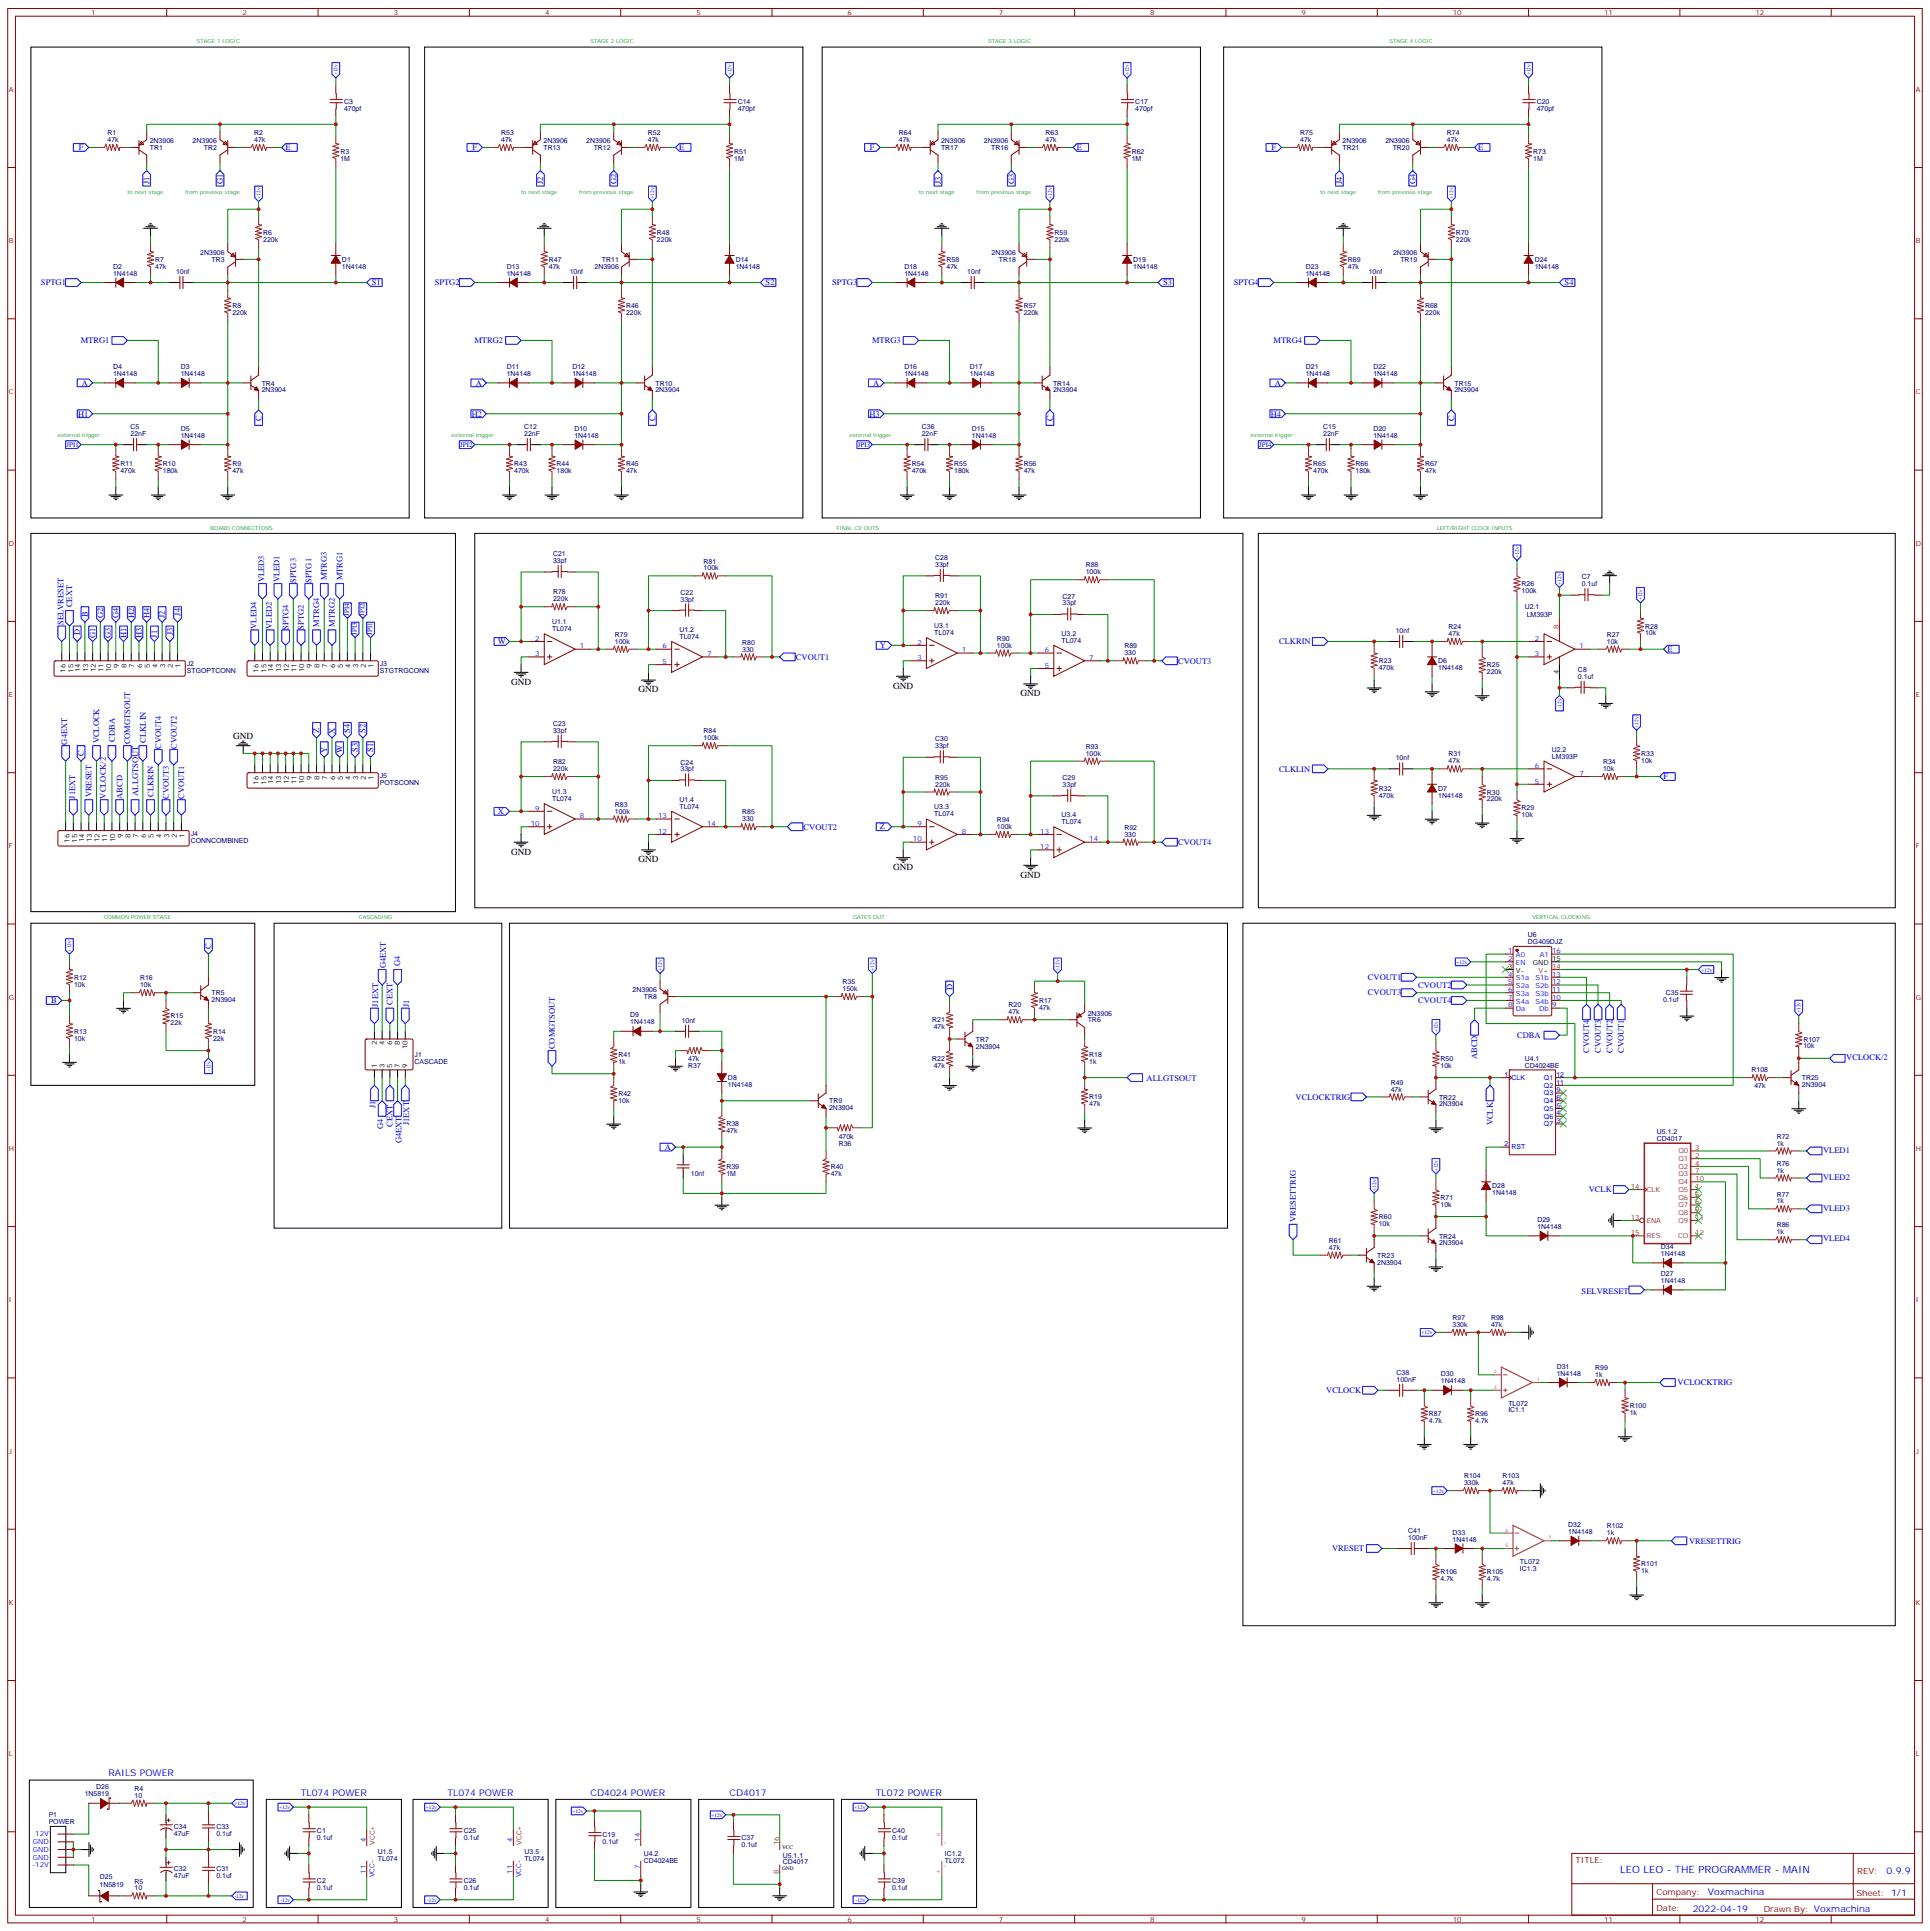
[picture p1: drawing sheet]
<svg xmlns="http://www.w3.org/2000/svg" width="882mm" height="882mm" viewBox="0 0 882 882" stroke-linecap="round" stroke-linejoin="round" font-family="sans-serif">
<defs><g id="words">
<text font-size="4.6" fill="#00f" x="740" y="856">LEO LEO - THE PROGRAMMER - MAIN</text>
<g font-size="4.2">
<text x="234" y="313">GND</text>
<text x="292" y="316">GND</text>
<text x="408" y="315">GND</text>
<text x="466" y="318">GND</text>
<text x="107" y="338">GND</text>
<text x="234" y="391">GND</text>
<text x="292" y="394">GND</text>
<text x="408" y="398">GND</text>
<text x="466" y="401">GND</text>
</g>
<g font-size="4.2" fill="#00f">
<text x="50" y="812">RAILS POWER</text>
<text x="137" y="821">TL074 POWER</text>
<text x="204" y="821">TL074 POWER</text>
<text x="270" y="821">CD4024 POWER</text>
<text x="333" y="821">CD4017</text>
<text x="400" y="821">TL072 POWER</text>
<text x="862" y="856">0.9.9</text>
<text x="780" y="866">Voxmachina</text>
<text x="774" y="874">2022-04-19</text>
</g>
<g font-size="3.9" fill="#00f">
<text x="36" y="69">F</text>
<text x="130" y="69">E</text>
<text x="216" y="69">F</text>
<text x="310" y="69">E</text>
<text x="398" y="69">F</text>
<text x="492" y="69">E</text>
<text x="581" y="69">F</text>
<text x="676" y="69">E</text>
<text x="68" y="84" transform="rotate(-90 68 84)">J1</text>
<text x="102" y="84" transform="rotate(-90 102 84)">G1</text>
<text x="248" y="84" transform="rotate(-90 248 84)">J2</text>
<text x="282" y="84" transform="rotate(-90 282 84)">G2</text>
<text x="430" y="84" transform="rotate(-90 430 84)">J3</text>
<text x="463" y="84" transform="rotate(-90 463 84)">G3</text>
<text x="613" y="84" transform="rotate(-90 613 84)">J4</text>
<text x="647" y="84" transform="rotate(-90 647 84)">G4</text>
<text x="19" y="130">SPTG1</text>
<text x="170" y="130">S1</text>
<text x="199" y="130">SPTG2</text>
<text x="350" y="130">S2</text>
<text x="380" y="130">SPTG3</text>
<text x="532" y="130">S3</text>
<text x="564" y="130">SPTG4</text>
<text x="715" y="130">S4</text>
<text x="37" y="157">MTRG1</text>
<text x="217" y="157">MTRG2</text>
<text x="398" y="157">MTRG3</text>
<text x="582" y="157">MTRG4</text>
<text x="37" y="176">A</text>
<text x="217" y="176">A</text>
<text x="399" y="176">A</text>
<text x="582" y="176">A</text>
<text x="36" y="190">H1</text>
<text x="216" y="190">H2</text>
<text x="397" y="190">H3</text>
<text x="581" y="190">H4</text>
<text x="119" y="192" transform="rotate(-90 119 192)">C</text>
<text x="299" y="192" transform="rotate(-90 299 192)">C</text>
<text x="481" y="192" transform="rotate(-90 481 192)">C</text>
<text x="665" y="192" transform="rotate(-90 665 192)">C</text>
<text x="121" y="266" transform="rotate(-90 121 266)">VLED3</text>
<text x="128" y="266" transform="rotate(-90 128 266)">VLED1</text>
<text x="135" y="267" transform="rotate(-90 135 267)">SPTG3</text>
<text x="142" y="267" transform="rotate(-90 142 267)">SPTG1</text>
<text x="149" y="265" transform="rotate(-90 149 265)">MTRG3</text>
<text x="156" y="265" transform="rotate(-90 156 265)">MTRG1</text>
<text x="33" y="278" transform="rotate(-90 33 278)">CEXT</text>
<text x="40" y="282" transform="rotate(-90 40 282)">B</text>
<text x="82" y="281" transform="rotate(-90 82 281)">J4</text>
<text x="29" y="286" transform="rotate(-90 29 286)">SELVRESET</text>
<text x="47" y="283" transform="rotate(-90 47 283)">G2</text>
<text x="54" y="283" transform="rotate(-90 54 283)">G4</text>
<text x="61" y="283" transform="rotate(-90 61 283)">H2</text>
<text x="68" y="283" transform="rotate(-90 68 283)">H4</text>
<text x="75" y="283" transform="rotate(-90 75 283)">J2</text>
<text x="117" y="287" transform="rotate(-90 117 287)">VLED4</text>
<text x="124" y="287" transform="rotate(-90 124 287)">VLED2</text>
<text x="132" y="288" transform="rotate(-90 132 288)">SPTG4</text>
<text x="139" y="288" transform="rotate(-90 139 288)">SPTG2</text>
<text x="146" y="286" transform="rotate(-90 146 286)">MTRG4</text>
<text x="153" y="286" transform="rotate(-90 153 286)">MTRG2</text>
<text x="37" y="290" transform="rotate(-90 37 290)">D</text>
<text x="44" y="291" transform="rotate(-90 44 291)">G1</text>
<text x="51" y="291" transform="rotate(-90 51 291)">G3</text>
<text x="58" y="291" transform="rotate(-90 58 291)">H1</text>
<text x="65" y="291" transform="rotate(-90 65 291)">H3</text>
<text x="72" y="291" transform="rotate(-90 72 291)">J1</text>
<text x="79" y="290" transform="rotate(-90 79 290)">J3</text>
<text x="227" y="294">W</text>
<text x="402" y="296">Y</text>
<text x="585" y="294">CLKRIN</text>
<text x="762" y="298">E</text>
<text x="364" y="302">CVOUT1</text>
<text x="538" y="303">CVOUT3</text>
<text x="146" y="335" transform="rotate(-90 146 335)">Z</text>
<text x="153" y="335" transform="rotate(-90 153 335)">X</text>
<text x="160" y="335" transform="rotate(-90 160 335)">S4</text>
<text x="167" y="335" transform="rotate(-90 167 335)">S2</text>
<text x="31" y="340" transform="rotate(-90 31 340)">G4EXT</text>
<text x="45" y="340" transform="rotate(-90 45 340)">VCLOCK</text>
<text x="52" y="339" transform="rotate(-90 52 339)">CDBA</text>
<text x="60" y="340" transform="rotate(-90 60 340)">COMGTSOUT</text>
<text x="67" y="339" transform="rotate(-90 67 339)">CLKLIN</text>
<text x="38" y="345" transform="rotate(-90 38 345)">C</text>
<text x="74" y="342" transform="rotate(-90 74 342)">CVOUT4</text>
<text x="81" y="342" transform="rotate(-90 81 342)">CVOUT2</text>
<text x="149" y="344" transform="rotate(-90 149 344)">Y</text>
<text x="157" y="344" transform="rotate(-90 157 344)">W</text>
<text x="163" y="344" transform="rotate(-90 163 344)">S3</text>
<text x="171" y="344" transform="rotate(-90 171 344)">S1</text>
<text x="585" y="353">CLKLIN</text>
<text x="760" y="356">F</text>
<text x="34" y="365" transform="rotate(-90 34 365)">J1EXT</text>
<text x="42" y="364" transform="rotate(-90 42 364)">VRESET</text>
<text x="48" y="365" transform="rotate(-90 48 365)">VCLOCK/2</text>
<text x="56" y="365" transform="rotate(-90 56 365)">ABCD</text>
<text x="63" y="364" transform="rotate(-90 63 364)">ALLGTSOUT</text>
<text x="70" y="364" transform="rotate(-90 70 364)">CLKRIN</text>
<text x="77" y="365" transform="rotate(-90 77 365)">CVOUT3</text>
<text x="84" y="365" transform="rotate(-90 84 365)">CVOUT1</text>
<text x="227" y="372">X</text>
<text x="367" y="379">CVOUT2</text>
<text x="402" y="379">Z</text>
<text x="538" y="386">CVOUT4</text>
<text x="96" y="434" transform="rotate(-90 96 434)">C</text>
<text x="176" y="443" transform="rotate(-90 176 443)">G4EXT</text>
<text x="183" y="442" transform="rotate(-90 183 442)">G4</text>
<text x="625" y="448">CVOUT1</text>
<text x="435" y="453" transform="rotate(-90 435 453)">D</text>
<text x="625" y="455">CVOUT3</text>
<text x="648" y="451">CVOUT2</text>
<text x="23" y="458">B</text>
<text x="173" y="460" transform="rotate(-90 173 460)">J1EXT</text>
<text x="179" y="459" transform="rotate(-90 179 459)">CEXT</text>
<text x="187" y="460" transform="rotate(-90 187 460)">J1</text>
<text x="648" y="458">CVOUT4</text>
<text x="254" y="480" transform="rotate(-90 254 480)">COMGTSOUT</text>
<text x="693" y="474">CDBA</text>
<text x="675" y="484" transform="rotate(-90 675 484)">ABCD</text>
<text x="726" y="481" transform="rotate(-90 726 481)">CVOUT4</text>
<text x="732" y="481" transform="rotate(-90 732 481)">CVOUT3</text>
<text x="737" y="481" transform="rotate(-90 737 481)">CVOUT2</text>
<text x="742" y="481" transform="rotate(-90 742 481)">CVOUT1</text>
<text x="844" y="484">VCLOCK/2</text>
<text x="524" y="494">ALLGTSOUT</text>
<text x="592" y="503">VCLOCKTRIG</text>
<text x="172" y="506" transform="rotate(-90 172 506)">J1</text>
<text x="175" y="516" transform="rotate(-90 175 516)">G4</text>
<text x="179" y="515" transform="rotate(-90 179 515)">CEXT</text>
<text x="187" y="514" transform="rotate(-90 187 514)">J1EXT</text>
<text x="682" y="514" transform="rotate(-90 682 514)">VCLK</text>
<text x="183" y="523" transform="rotate(-90 183 523)">G4EXT</text>
<text x="304" y="526">A</text>
<text x="833" y="527">VLED1</text>
<text x="833" y="539">VLED2</text>
<text x="726" y="545">VCLK</text>
<text x="833" y="553">VLED3</text>
<text x="592" y="558" transform="rotate(-90 592 558)">VRESETTRIG</text>
<text x="833" y="567">VLED4</text>
<text x="723" y="591">SELVRESET</text>
<text x="767" y="633">VCLOCKTRIG</text>
<text x="606" y="637">VCLOCK</text>
<text x="772" y="705">VRESETTRIG</text>
<text x="609" y="709">VRESET</text>
</g>
<g font-size="3.9" fill="#800">
<text x="720" y="852">TITLE:</text>
<text x="849" y="856">REV:</text>
<text x="757" y="866">Company:</text>
<text x="848" y="866">Sheet: 1/1</text>
<text x="757" y="873">Date:</text>
<text x="806" y="874">Drawn By: Voxmachina</text>
</g>
<g font-size="3.2" fill="#800">
<text x="42" y="7">1</text>
<text x="111" y="7">2</text>
<text x="180" y="7">3</text>
<text x="249" y="7">4</text>
<text x="318" y="7">5</text>
<text x="387" y="7">6</text>
<text x="456" y="7">7</text>
<text x="526" y="7">8</text>
<text x="595" y="7">9</text>
<text x="664" y="7">10</text>
<text x="733" y="7">11</text>
<text x="802" y="7">12</text>
<text x="4" y="42">A</text>
<text x="875" y="42">A</text>
<text x="4" y="111">B</text>
<text x="875" y="111">B</text>
<text x="4" y="180">C</text>
<text x="875" y="180">C</text>
<text x="4" y="249">D</text>
<text x="875" y="249">D</text>
<text x="4" y="319">E</text>
<text x="875" y="319">E</text>
<text x="4" y="388">F</text>
<text x="875" y="388">F</text>
<text x="4" y="457">G</text>
<text x="875" y="457">G</text>
<text x="4" y="526">H</text>
<text x="875" y="526">H</text>
<text x="4" y="595">I</text>
<text x="875" y="595">I</text>
<text x="4" y="664">J</text>
<text x="875" y="664">J</text>
<text x="4" y="733">K</text>
<text x="875" y="733">K</text>
<text x="4" y="803">L</text>
<text x="875" y="803">L</text>
<text x="42" y="878">1</text>
<text x="111" y="878">2</text>
<text x="180" y="878">3</text>
<text x="249" y="878">4</text>
<text x="318" y="878">5</text>
<text x="387" y="878">6</text>
<text x="456" y="878">7</text>
<text x="526" y="878">8</text>
<text x="595" y="878">9</text>
<text x="664" y="878">10</text>
<text x="733" y="878">11</text>
<text x="802" y="878">12</text>
</g>
<g font-size="3.2" fill="#000080">
<text x="157" y="47">C3</text>
<text x="337" y="47">C14</text>
<text x="519" y="47">C17</text>
<text x="702" y="47">C20</text>
<text x="157" y="51">470pf</text>
<text x="337" y="51">470pf</text>
<text x="519" y="51">470pf</text>
<text x="702" y="51">470pf</text>
<text x="49" y="65">47k</text>
<text x="49" y="62">R1</text>
<text x="68" y="66">2N3906</text>
<text x="88" y="66">2N3906</text>
<text x="116" y="65">47k</text>
<text x="116" y="62">R2</text>
<text x="229" y="65">47k</text>
<text x="229" y="62">R53</text>
<text x="248" y="66">2N3906</text>
<text x="268" y="66">2N3906</text>
<text x="296" y="65">47k</text>
<text x="296" y="62">R52</text>
<text x="411" y="65">47k</text>
<text x="411" y="62">R64</text>
<text x="430" y="66">2N3906</text>
<text x="450" y="66">2N3906</text>
<text x="478" y="65">47k</text>
<text x="478" y="62">R63</text>
<text x="594" y="65">47k</text>
<text x="594" y="62">R75</text>
<text x="613" y="66">2N3906</text>
<text x="633" y="66">2N3906</text>
<text x="661" y="65">47k</text>
<text x="661" y="62">R74</text>
<text x="68" y="69">TR1</text>
<text x="93" y="69">TR2</text>
<text x="156" y="70">R3</text>
<text x="248" y="69">TR13</text>
<text x="271" y="69">TR12</text>
<text x="335" y="70">R51</text>
<text x="430" y="69">TR17</text>
<text x="453" y="69">TR16</text>
<text x="517" y="70">R62</text>
<text x="613" y="69">TR21</text>
<text x="636" y="69">TR20</text>
<text x="701" y="70">R73</text>
<text x="156" y="73">1M</text>
<text x="335" y="73">1M</text>
<text x="517" y="73">1M</text>
<text x="701" y="73">1M</text>
<text x="120" y="107">R6</text>
<text x="300" y="107">R48</text>
<text x="482" y="107">R59</text>
<text x="665" y="107">R70</text>
<text x="120" y="111">220k</text>
<text x="300" y="111">220k</text>
<text x="482" y="111">220k</text>
<text x="665" y="111">220k</text>
<text x="71" y="120">R7</text>
<text x="92" y="117">2N3906</text>
<text x="97" y="120">TR3</text>
<text x="156" y="120">D1</text>
<text x="251" y="120">R47</text>
<text x="275" y="120">TR11</text>
<text x="336" y="120">D14</text>
<text x="433" y="120">R58</text>
<text x="453" y="117">2N3906</text>
<text x="456" y="120">TR18</text>
<text x="518" y="120">D19</text>
<text x="616" y="120">R69</text>
<text x="637" y="117">2N3906</text>
<text x="640" y="120">TR19</text>
<text x="701" y="120">D24</text>
<text x="52" y="126">1N4148</text>
<text x="52" y="123">D2</text>
<text x="71" y="123">47k</text>
<text x="80" y="125">10nf</text>
<text x="156" y="123">1N4148</text>
<text x="232" y="126">1N4148</text>
<text x="232" y="123">D13</text>
<text x="251" y="123">47k</text>
<text x="260" y="125">10nf</text>
<text x="272" y="123">2N3906</text>
<text x="336" y="123">1N4148</text>
<text x="413" y="126">1N4148</text>
<text x="413" y="123">D18</text>
<text x="433" y="123">47k</text>
<text x="442" y="125">10nf</text>
<text x="518" y="123">1N4148</text>
<text x="597" y="126">1N4148</text>
<text x="597" y="123">D23</text>
<text x="616" y="123">47k</text>
<text x="625" y="125">10nf</text>
<text x="701" y="123">1N4148</text>
<text x="106" y="141">R8</text>
<text x="286" y="141">R46</text>
<text x="468" y="141">R57</text>
<text x="651" y="141">R68</text>
<text x="106" y="144">220k</text>
<text x="286" y="144">220k</text>
<text x="468" y="144">220k</text>
<text x="651" y="144">220k</text>
<text x="52" y="172">1N4148</text>
<text x="52" y="169">D4</text>
<text x="83" y="172">1N4148</text>
<text x="83" y="169">D3</text>
<text x="232" y="172">1N4148</text>
<text x="232" y="169">D11</text>
<text x="262" y="172">1N4148</text>
<text x="262" y="169">D12</text>
<text x="413" y="172">1N4148</text>
<text x="413" y="169">D16</text>
<text x="443" y="172">1N4148</text>
<text x="443" y="169">D17</text>
<text x="597" y="172">1N4148</text>
<text x="597" y="169">D21</text>
<text x="628" y="172">1N4148</text>
<text x="628" y="169">D22</text>
<text x="120" y="179">2N3904</text>
<text x="120" y="176">TR4</text>
<text x="300" y="179">2N3904</text>
<text x="300" y="176">TR10</text>
<text x="481" y="179">2N3904</text>
<text x="481" y="176">TR14</text>
<text x="665" y="179">2N3904</text>
<text x="665" y="176">TR15</text>
<text x="60" y="196">C5</text>
<text x="83" y="197">D5</text>
<text x="240" y="196">C12</text>
<text x="262" y="197">D10</text>
<text x="421" y="196">C36</text>
<text x="444" y="197">D15</text>
<text x="605" y="196">C15</text>
<text x="628" y="197">D20</text>
<text x="60" y="199">22nF</text>
<text x="83" y="200">1N4148</text>
<text x="240" y="199">22nF</text>
<text x="262" y="200">1N4148</text>
<text x="421" y="199">22nF</text>
<text x="444" y="200">1N4148</text>
<text x="605" y="199">22nF</text>
<text x="628" y="200">1N4148</text>
<text x="55" y="213">R11</text>
<text x="74" y="213">R10</text>
<text x="106" y="213">R9</text>
<text x="235" y="213">R43</text>
<text x="254" y="213">R44</text>
<text x="286" y="213">R45</text>
<text x="417" y="213">R54</text>
<text x="436" y="213">R55</text>
<text x="468" y="213">R56</text>
<text x="600" y="213">R65</text>
<text x="619" y="213">R66</text>
<text x="651" y="213">R67</text>
<text x="55" y="216">470k</text>
<text x="74" y="216">180k</text>
<text x="106" y="216">47k</text>
<text x="235" y="216">470k</text>
<text x="254" y="216">180k</text>
<text x="286" y="216">47k</text>
<text x="417" y="216">470k</text>
<text x="436" y="216">180k</text>
<text x="468" y="216">47k</text>
<text x="600" y="216">470k</text>
<text x="619" y="216">180k</text>
<text x="651" y="216">47k</text>
<text x="253" y="257">33pf</text>
<text x="253" y="254">C21</text>
<text x="322" y="258">R81</text>
<text x="427" y="256">C28</text>
<text x="322" y="261">100k</text>
<text x="427" y="259">33pf</text>
<text x="496" y="262">100k</text>
<text x="496" y="259">R88</text>
<text x="695" y="268">R26</text>
<text x="723" y="268">0.1uf</text>
<text x="723" y="265">C7</text>
<text x="253" y="275">220k</text>
<text x="253" y="272">R78</text>
<text x="311" y="275">33pf</text>
<text x="311" y="272">C22</text>
<text x="427" y="273">R91</text>
<text x="486" y="274">C27</text>
<text x="695" y="271">100k</text>
<text x="427" y="277">220k</text>
<text x="486" y="277">33pf</text>
<text x="697" y="278">U2.1</text>
<text x="698" y="282">LM393P</text>
<text x="252" y="285">U1.1</text>
<text x="427" y="287">U3.1</text>
<text x="662" y="288">R24</text>
<text x="752" y="287">R28</text>
<text x="252" y="288">TL074</text>
<text x="281" y="291">R79</text>
<text x="310" y="292">TL074</text>
<text x="310" y="289">U1.2</text>
<text x="427" y="290">TL074</text>
<text x="456" y="293">R90</text>
<text x="485" y="294">TL074</text>
<text x="485" y="291">U3.2</text>
<text x="638" y="289">10nf</text>
<text x="662" y="291">47k</text>
<text x="734" y="291">R27</text>
<text x="752" y="290">10k</text>
<text x="281" y="294">100k</text>
<text x="339" y="298">330</text>
<text x="339" y="295">R80</text>
<text x="456" y="296">100k</text>
<text x="514" y="300">330</text>
<text x="514" y="296">R89</text>
<text x="734" y="294">10k</text>
<text x="85" y="305">J2</text>
<text x="174" y="304">J3</text>
<text x="630" y="303">R23</text>
<text x="657" y="303">D6</text>
<text x="679" y="305">R25</text>
<text x="85" y="308">STGOPTCONN</text>
<text x="174" y="308">STGTRGCONN</text>
<text x="630" y="306">470k</text>
<text x="657" y="306">1N4148</text>
<text x="679" y="308">220k</text>
<text x="721" y="310">0.1uf</text>
<text x="721" y="307">C8</text>
<text x="253" y="335">33pf</text>
<text x="253" y="332">C23</text>
<text x="322" y="335">R84</text>
<text x="322" y="338">100k</text>
<text x="427" y="342">33pf</text>
<text x="427" y="339">C30</text>
<text x="496" y="345">100k</text>
<text x="496" y="342">R93</text>
<text x="638" y="347">10nf</text>
<text x="662" y="346">R31</text>
<text x="709" y="347">LM393P</text>
<text x="709" y="343">U2.2</text>
<text x="750" y="345">R33</text>
<text x="253" y="352">220k</text>
<text x="253" y="349">R82</text>
<text x="311" y="353">33pf</text>
<text x="311" y="349">C24</text>
<text x="662" y="349">47k</text>
<text x="733" y="352">10k</text>
<text x="733" y="349">R34</text>
<text x="750" y="349">10k</text>
<text x="174" y="359">POTSCONN</text>
<text x="174" y="356">J5</text>
<text x="427" y="359">220k</text>
<text x="427" y="356">R95</text>
<text x="486" y="360">33pf</text>
<text x="486" y="356">C29</text>
<text x="252" y="363">U1.3</text>
<text x="630" y="364">470k</text>
<text x="630" y="361">R32</text>
<text x="657" y="364">1N4148</text>
<text x="657" y="361">D7</text>
<text x="679" y="363">R30</text>
<text x="252" y="366">TL074</text>
<text x="281" y="372">100k</text>
<text x="281" y="369">R83</text>
<text x="310" y="370">TL074</text>
<text x="310" y="366">U1.4</text>
<text x="427" y="370">U3.3</text>
<text x="679" y="366">220k</text>
<text x="695" y="370">R29</text>
<text x="339" y="375">330</text>
<text x="339" y="372">R85</text>
<text x="427" y="373">TL074</text>
<text x="456" y="376">R94</text>
<text x="485" y="377">TL074</text>
<text x="485" y="373">U3.4</text>
<text x="695" y="373">10k</text>
<text x="87" y="382">J4</text>
<text x="456" y="379">100k</text>
<text x="514" y="382">330</text>
<text x="514" y="379">R92</text>
<text x="87" y="385">CONNCOMBINED</text>
<text x="698" y="431">DG409DJZ</text>
<text x="698" y="428">U6</text>
<text x="34" y="448">R12</text>
<text x="64" y="448">R16</text>
<text x="385" y="450">R35</text>
<text x="34" y="451">10k</text>
<text x="64" y="451">10k</text>
<text x="97" y="455">TR5</text>
<text x="289" y="454">2N3906</text>
<text x="385" y="453">150k</text>
<text x="761" y="455">C35</text>
<text x="97" y="458">2N3904</text>
<text x="294" y="457">TR8</text>
<text x="461" y="460">R20</text>
<text x="475" y="462">47k</text>
<text x="475" y="458">R17</text>
<text x="760" y="458">0.1uf</text>
<text x="78" y="465">R15</text>
<text x="288" y="465">D9</text>
<text x="312" y="467">10nf</text>
<text x="426" y="467">R21</text>
<text x="461" y="464">47k</text>
<text x="497" y="464">2N3906</text>
<text x="497" y="467">TR6</text>
<text x="34" y="472">R13</text>
<text x="78" y="469">22k</text>
<text x="97" y="472">R14</text>
<text x="288" y="468">1N4148</text>
<text x="427" y="470">47k</text>
<text x="34" y="476">10k</text>
<text x="97" y="476">22k</text>
<text x="446" y="479">2N3904</text>
<text x="446" y="476">TR7</text>
<text x="824" y="479">10k</text>
<text x="824" y="476">R107</text>
<text x="189" y="483">J1</text>
<text x="283" y="483">R41</text>
<text x="314" y="485">47k</text>
<text x="426" y="485">R22</text>
<text x="498" y="483">R18</text>
<text x="658" y="485">R50</text>
<text x="697" y="485">U4.1</text>
<text x="189" y="486">CASCADE</text>
<text x="283" y="486">1k</text>
<text x="314" y="488">R37</text>
<text x="427" y="488">47k</text>
<text x="498" y="486">1k</text>
<text x="658" y="488">10k</text>
<text x="697" y="488">CD4024BE</text>
<text x="800" y="490">R108</text>
<text x="333" y="497">1N4148</text>
<text x="333" y="494">D8</text>
<text x="636" y="496">R49</text>
<text x="802" y="497">47k</text>
<text x="823" y="497">2N3904</text>
<text x="823" y="494">TR25</text>
<text x="283" y="504">10k</text>
<text x="283" y="501">R42</text>
<text x="498" y="502">R19</text>
<text x="636" y="499">47k</text>
<text x="658" y="503">TR22</text>
<text x="379" y="507">2N3904</text>
<text x="379" y="504">TR9</text>
<text x="498" y="506">47k</text>
<text x="658" y="506">2N3904</text>
<text x="332" y="515">R38</text>
<text x="332" y="518">47k</text>
<text x="383" y="520">470k</text>
<text x="757" y="521">CD4017</text>
<text x="757" y="518">U5.1.2</text>
<text x="812" y="520">R72</text>
<text x="383" y="524">R36</text>
<text x="812" y="524">1k</text>
<text x="812" y="533">R76</text>
<text x="316" y="537">10nf</text>
<text x="332" y="537">1M</text>
<text x="332" y="534">R39</text>
<text x="380" y="537">47k</text>
<text x="380" y="534">R40</text>
<text x="812" y="536">1k</text>
<text x="682" y="543">D28</text>
<text x="658" y="551">10k</text>
<text x="658" y="548">R71</text>
<text x="682" y="546">1N4148</text>
<text x="812" y="550">1k</text>
<text x="812" y="547">R77</text>
<text x="630" y="557">R60</text>
<text x="630" y="560">10k</text>
<text x="703" y="562">1N4148</text>
<text x="703" y="558">D29</text>
<text x="812" y="561">R86</text>
<text x="607" y="568">R61</text>
<text x="658" y="569">2N3904</text>
<text x="658" y="566">TR24</text>
<text x="812" y="564">1k</text>
<text x="607" y="571">47k</text>
<text x="629" y="575">TR23</text>
<text x="759" y="574">1N4148</text>
<text x="759" y="571">D34</text>
<text x="629" y="578">2N3904</text>
<text x="759" y="586">1N4148</text>
<text x="759" y="583">D27</text>
<text x="664" y="603">R97</text>
<text x="681" y="603">R98</text>
<text x="664" y="606">330k</text>
<text x="681" y="606">47k</text>
<text x="638" y="628">C38</text>
<text x="658" y="629">D30</text>
<text x="711" y="629">1N4148</text>
<text x="711" y="625">D31</text>
<text x="729" y="629">1k</text>
<text x="729" y="626">R99</text>
<text x="638" y="631">100nF</text>
<text x="658" y="632">1N4148</text>
<text x="653" y="647">R87</text>
<text x="674" y="647">R96</text>
<text x="689" y="642">TL072</text>
<text x="689" y="645">IC1.1</text>
<text x="745" y="647">1k</text>
<text x="745" y="644">R100</text>
<text x="653" y="650">4.7k</text>
<text x="674" y="650">4.7k</text>
<text x="669" y="676">R104</text>
<text x="687" y="676">R103</text>
<text x="669" y="679">330k</text>
<text x="687" y="679">47k</text>
<text x="643" y="701">C41</text>
<text x="664" y="701">D33</text>
<text x="717" y="701">1N4148</text>
<text x="717" y="698">D32</text>
<text x="734" y="702">1k</text>
<text x="734" y="698">R102</text>
<text x="643" y="704">100nF</text>
<text x="664" y="704">1N4148</text>
<text x="658" y="719">R106</text>
<text x="679" y="719">R105</text>
<text x="695" y="715">TL072</text>
<text x="695" y="718">IC1.3</text>
<text x="750" y="719">1k</text>
<text x="750" y="716">R101</text>
<text x="658" y="723">4.7k</text>
<text x="679" y="723">4.7k</text>
<text x="39" y="821">1N5819</text>
<text x="44" y="817">D26</text>
<text x="61" y="822">10</text>
<text x="61" y="818">R4</text>
<text x="22" y="834">POWER</text>
<text x="22" y="830">P1</text>
<text x="79" y="839">47uF</text>
<text x="79" y="836">C34</text>
<text x="99" y="839">0.1uf</text>
<text x="99" y="836">C33</text>
<text x="145" y="838">C1</text>
<text x="212" y="838">C25</text>
<text x="275" y="839">C19</text>
<text x="408" y="838">C40</text>
<text x="145" y="841">0.1uf</text>
<text x="212" y="841">0.1uf</text>
<text x="275" y="842">0.1uf</text>
<text x="339" y="844">0.1uf</text>
<text x="339" y="841">C37</text>
<text x="408" y="841">0.1uf</text>
<text x="173" y="850">TL074</text>
<text x="173" y="847">U1.5</text>
<text x="240" y="850">TL074</text>
<text x="240" y="847">U3.5</text>
<text x="294" y="851">CD4024BE</text>
<text x="294" y="848">U4.2</text>
<text x="358" y="849">U5.1.1</text>
<text x="432" y="851">TL072</text>
<text x="432" y="848">IC1.2</text>
<text x="79" y="855">C32</text>
<text x="99" y="855">C31</text>
<text x="358" y="852">CD4017</text>
<text x="45" y="862">1N5819</text>
<text x="46" y="859">D25</text>
<text x="61" y="864">10</text>
<text x="61" y="861">R5</text>
<text x="79" y="858">47uF</text>
<text x="99" y="858">0.1uf</text>
<text x="145" y="864">0.1uf</text>
<text x="145" y="860">C2</text>
<text x="212" y="864">0.1uf</text>
<text x="212" y="860">C26</text>
<text x="408" y="864">0.1uf</text>
<text x="408" y="860">C39</text>
</g>
<g font-size="3.2" fill="#00f">
<text x="30" y="204">JPI1</text>
<text x="210" y="204">JPI2</text>
<text x="392" y="204">JPI3</text>
<text x="575" y="204">JPI4</text>
<text x="159" y="281" transform="rotate(-90 159 281)">JPI4</text>
<text x="167" y="281" transform="rotate(-90 167 281)">JPI2</text>
<text x="163" y="290" transform="rotate(-90 163 290)">JPI3</text>
<text x="170" y="290" transform="rotate(-90 170 290)">JPI1</text>
<text x="245" y="293">2</text>
<text x="701" y="293">2</text>
<text x="245" y="300">3</text>
<text x="265" y="296">1</text>
<text x="303" y="296">6</text>
<text x="323" y="300">7</text>
<text x="419" y="295">2</text>
<text x="440" y="298">1</text>
<text x="477" y="298">6</text>
<text x="701" y="300">3</text>
<text x="722" y="296">1</text>
<text x="303" y="303">5</text>
<text x="419" y="302">3</text>
<text x="477" y="305">5</text>
<text x="498" y="302">7</text>
<text x="701" y="351">6</text>
<text x="701" y="358">5</text>
<text x="722" y="355">7</text>
<text x="245" y="370">9</text>
<text x="243" y="377">10</text>
<text x="265" y="374">8</text>
<text x="301" y="374">13</text>
<text x="323" y="377">14</text>
<text x="419" y="377">9</text>
<text x="301" y="381">12</text>
<text x="440" y="381">8</text>
<text x="475" y="381">13</text>
<text x="417" y="385">10</text>
<text x="475" y="388">12</text>
<text x="498" y="385">14</text>
<text x="689" y="436">1</text>
<text x="693" y="437">A0</text>
<text x="704" y="437">A1</text>
<text x="709" y="436">16</text>
<text x="689" y="439">2</text>
<text x="693" y="441">EN</text>
<text x="689" y="446">4</text>
<text x="689" y="450">5</text>
<text x="693" y="448">S1a</text>
<text x="702" y="448">S1b</text>
<text x="709" y="450">12</text>
<text x="709" y="446">13</text>
<text x="689" y="453">6</text>
<text x="693" y="452">S2a</text>
<text x="693" y="455">S3a</text>
<text x="702" y="455">S3b</text>
<text x="702" y="452">S2b</text>
<text x="709" y="453">11</text>
<text x="689" y="457">7</text>
<text x="689" y="460">8</text>
<text x="693" y="459">S4a</text>
<text x="702" y="459">S4b</text>
<text x="709" y="460">9</text>
<text x="709" y="457">10</text>
<text x="693" y="462">Da</text>
<text x="703" y="462">Db</text>
<text x="688" y="492">1</text>
<text x="691" y="494">CLK</text>
<text x="706" y="494">Q1</text>
<text x="706" y="497">Q2</text>
<text x="711" y="492">12</text>
<text x="711" y="496">11</text>
<text x="706" y="501">Q3</text>
<text x="711" y="499">9</text>
<text x="711" y="503">6</text>
<text x="706" y="504">Q4</text>
<text x="706" y="508">Q5</text>
<text x="711" y="506">5</text>
<text x="711" y="510">4</text>
<text x="706" y="511">Q6</text>
<text x="706" y="515">Q7</text>
<text x="711" y="513">3</text>
<text x="688" y="524">2</text>
<text x="691" y="525">RST</text>
<text x="16" y="839">12V</text>
<text x="15" y="843">GND</text>
<text x="167" y="842" transform="rotate(-90 167 842)">4</text>
<text x="234" y="842" transform="rotate(-90 234 842)">4</text>
<text x="292" y="842" transform="rotate(-90 292 842)">14</text>
<text x="15" y="846">GND</text>
<text x="15" y="850">GND</text>
<text x="15" y="853">-12V</text>
<text x="167" y="856" transform="rotate(-90 167 856)">11</text>
<text x="171" y="858" transform="rotate(-90 171 858)">VCC-</text>
<text x="234" y="856" transform="rotate(-90 234 856)">11</text>
<text x="238" y="858" transform="rotate(-90 238 858)">VCC-</text>
<text x="292" y="854" transform="rotate(-90 292 854)">7</text>
</g>
<g font-size="3.2" fill="#f00">
<text x="712" y="288" transform="rotate(-90 712 288)">8</text>
<text x="709" y="443">14</text>
<text x="703" y="444">V+</text>
<text x="171" y="843" transform="rotate(-90 171 843)">VCC+</text>
<text x="238" y="843" transform="rotate(-90 238 843)">VCC+</text>
</g>
<g font-size="3.2">
<text x="54" y="305" transform="rotate(-90 54 305)">9</text>
<text x="58" y="305" transform="rotate(-90 58 305)">8</text>
<text x="61" y="305" transform="rotate(-90 61 305)">7</text>
<text x="65" y="305" transform="rotate(-90 65 305)">6</text>
<text x="68" y="305" transform="rotate(-90 68 305)">5</text>
<text x="72" y="305" transform="rotate(-90 72 305)">4</text>
<text x="75" y="305" transform="rotate(-90 75 305)">3</text>
<text x="79" y="305" transform="rotate(-90 79 305)">2</text>
<text x="83" y="305" transform="rotate(-90 83 305)">1</text>
<text x="143" y="305" transform="rotate(-90 143 305)">9</text>
<text x="146" y="305" transform="rotate(-90 146 305)">8</text>
<text x="150" y="305" transform="rotate(-90 150 305)">7</text>
<text x="153" y="305" transform="rotate(-90 153 305)">6</text>
<text x="157" y="305" transform="rotate(-90 157 305)">5</text>
<text x="160" y="305" transform="rotate(-90 160 305)">4</text>
<text x="164" y="305" transform="rotate(-90 164 305)">3</text>
<text x="167" y="305" transform="rotate(-90 167 305)">2</text>
<text x="171" y="305" transform="rotate(-90 171 305)">1</text>
<text x="30" y="307" transform="rotate(-90 30 307)">16</text>
<text x="34" y="307" transform="rotate(-90 34 307)">15</text>
<text x="37" y="307" transform="rotate(-90 37 307)">14</text>
<text x="40" y="307" transform="rotate(-90 40 307)">13</text>
<text x="44" y="307" transform="rotate(-90 44 307)">12</text>
<text x="47" y="307" transform="rotate(-90 47 307)">11</text>
<text x="51" y="307" transform="rotate(-90 51 307)">10</text>
<text x="118" y="307" transform="rotate(-90 118 307)">16</text>
<text x="122" y="307" transform="rotate(-90 122 307)">15</text>
<text x="125" y="307" transform="rotate(-90 125 307)">14</text>
<text x="128" y="307" transform="rotate(-90 128 307)">13</text>
<text x="132" y="307" transform="rotate(-90 132 307)">12</text>
<text x="135" y="307" transform="rotate(-90 135 307)">11</text>
<text x="139" y="307" transform="rotate(-90 139 307)">10</text>
<text x="712" y="308" transform="rotate(-90 712 308)">4</text>
<text x="118" y="359" transform="rotate(-90 118 359)">16</text>
<text x="122" y="359" transform="rotate(-90 122 359)">15</text>
<text x="125" y="358" transform="rotate(-90 125 358)">14</text>
<text x="128" y="358" transform="rotate(-90 128 358)">13</text>
<text x="132" y="358" transform="rotate(-90 132 358)">12</text>
<text x="135" y="358" transform="rotate(-90 135 358)">11</text>
<text x="139" y="358" transform="rotate(-90 139 358)">10</text>
<text x="143" y="356" transform="rotate(-90 143 356)">9</text>
<text x="146" y="356" transform="rotate(-90 146 356)">8</text>
<text x="150" y="356" transform="rotate(-90 150 356)">7</text>
<text x="153" y="356" transform="rotate(-90 153 356)">6</text>
<text x="157" y="356" transform="rotate(-90 157 356)">5</text>
<text x="160" y="356" transform="rotate(-90 160 356)">4</text>
<text x="164" y="356" transform="rotate(-90 164 356)">3</text>
<text x="167" y="356" transform="rotate(-90 167 356)">2</text>
<text x="171" y="356" transform="rotate(-90 171 356)">1</text>
<text x="56" y="383" transform="rotate(-90 56 383)">9</text>
<text x="60" y="383" transform="rotate(-90 60 383)">8</text>
<text x="63" y="383" transform="rotate(-90 63 383)">7</text>
<text x="67" y="383" transform="rotate(-90 67 383)">6</text>
<text x="70" y="383" transform="rotate(-90 70 383)">5</text>
<text x="74" y="383" transform="rotate(-90 74 383)">4</text>
<text x="77" y="383" transform="rotate(-90 77 383)">3</text>
<text x="81" y="383" transform="rotate(-90 81 383)">2</text>
<text x="84" y="383" transform="rotate(-90 84 383)">1</text>
<text x="32" y="385" transform="rotate(-90 32 385)">16</text>
<text x="35" y="385" transform="rotate(-90 35 385)">15</text>
<text x="38" y="385" transform="rotate(-90 38 385)">14</text>
<text x="42" y="385" transform="rotate(-90 42 385)">13</text>
<text x="46" y="385" transform="rotate(-90 46 385)">12</text>
<text x="49" y="385" transform="rotate(-90 49 385)">11</text>
<text x="53" y="385" transform="rotate(-90 53 385)">10</text>
<text x="689" y="443">3</text>
<text x="700" y="441">GND</text>
<text x="709" y="439">15</text>
<text x="693" y="444">V-</text>
<text x="172" y="478" transform="rotate(-90 172 478)">2</text>
<text x="176" y="478" transform="rotate(-90 176 478)">4</text>
<text x="179" y="478" transform="rotate(-90 179 478)">6</text>
<text x="183" y="478" transform="rotate(-90 183 478)">8</text>
<text x="186" y="480" transform="rotate(-90 186 480)">10</text>
<text x="172" y="488" transform="rotate(-90 172 488)">1</text>
<text x="176" y="488" transform="rotate(-90 176 488)">3</text>
<text x="179" y="488" transform="rotate(-90 179 488)">5</text>
<text x="183" y="488" transform="rotate(-90 183 488)">7</text>
<text x="186" y="488" transform="rotate(-90 186 488)">9</text>
</g>
<g font-size="3.2" fill="#8d2323">
<text x="767" y="527">Q0</text>
<text x="775" y="526">3</text>
<text x="767" y="531">Q1</text>
<text x="775" y="529">2</text>
<text x="775" y="533">4</text>
<text x="767" y="534">Q2</text>
<text x="767" y="538">Q3</text>
<text x="775" y="536">7</text>
<text x="775" y="540">10</text>
<text x="745" y="543">14</text>
<text x="752" y="545">CLK</text>
<text x="767" y="545">Q5</text>
<text x="767" y="541">Q4</text>
<text x="775" y="543">1</text>
<text x="767" y="548">Q6</text>
<text x="767" y="552">Q7</text>
<text x="775" y="547">5</text>
<text x="775" y="550">6</text>
<text x="745" y="557">13</text>
<text x="767" y="555">Q8</text>
<text x="775" y="554">9</text>
<text x="775" y="557">11</text>
<text x="752" y="559">ENA</text>
<text x="767" y="559">Q9</text>
<text x="745" y="564">15</text>
<text x="752" y="566">RES</text>
<text x="767" y="566">CO</text>
<text x="775" y="564">12</text>
<text x="356" y="843" transform="rotate(-90 356 843)">16</text>
<text x="356" y="856" transform="rotate(-90 356 856)">8</text>
</g>
<g font-size="2.5" fill="#093">
<text x="90" y="20">STAGE 1 LOGIC</text>
<text x="270" y="20">STAGE 2 LOGIC</text>
<text x="452" y="20">STAGE 3 LOGIC</text>
<text x="635" y="20">STAGE 4 LOGIC</text>
<text x="58" y="89">to next stage</text>
<text x="85" y="89">from previous stage</text>
<text x="238" y="89">to next stage</text>
<text x="265" y="89">from previous stage</text>
<text x="420" y="89">to next stage</text>
<text x="446" y="89">from previous stage</text>
<text x="603" y="89">to next stage</text>
<text x="630" y="89">from previous stage</text>
<text x="26" y="200">external trigger</text>
<text x="206" y="200">external trigger</text>
<text x="388" y="200">external trigger</text>
<text x="572" y="200">external trigger</text>
<text x="96" y="242">BOARD CONNECTIONS</text>
<text x="382" y="242">FINAL CV OUTS</text>
<text x="657" y="242">LEFT/RIGHT CLOCK INPUTS</text>
<text x="47" y="420">COMMON POWER STAGE</text>
<text x="164" y="420">CASCADING</text>
<text x="390" y="420">GATES OUT</text>
<text x="700" y="420">VERTICAL CLOCKING</text>
</g>
<g font-size="2.5" fill="#00f">
<text x="154" y="34" transform="rotate(-90 154 34)">+12v</text>
<text x="334" y="34" transform="rotate(-90 334 34)">+12v</text>
<text x="516" y="34" transform="rotate(-90 516 34)">+12v</text>
<text x="699" y="34" transform="rotate(-90 699 34)">+12v</text>
<text x="119" y="91" transform="rotate(-90 119 91)">+12v</text>
<text x="299" y="91" transform="rotate(-90 299 91)">+12v</text>
<text x="481" y="91" transform="rotate(-90 481 91)">+12v</text>
<text x="664" y="91" transform="rotate(-90 664 91)">+12v</text>
<text x="694" y="255" transform="rotate(-90 694 255)">+12v</text>
<text x="713" y="267" transform="rotate(-90 713 267)">+12v</text>
<text x="750" y="274" transform="rotate(-90 750 274)">+12v</text>
<text x="714" y="324" transform="rotate(-90 714 324)">-12v</text>
<text x="749" y="333" transform="rotate(-90 749 333)">+12v</text>
<text x="33" y="435" transform="rotate(-90 33 435)">+12v</text>
<text x="302" y="444" transform="rotate(-90 302 444)">+12v</text>
<text x="399" y="444" transform="rotate(-90 399 444)">+12v</text>
<text x="484" y="444" transform="rotate(-90 484 444)">+12v</text>
<text x="666" y="440">+12v</text>
<text x="778" y="444">+12v</text>
<text x="823" y="463" transform="rotate(-90 823 463)">+12v</text>
<text x="657" y="472" transform="rotate(-90 657 472)">+12v</text>
<text x="96" y="490" transform="rotate(-90 96 490)">-12v</text>
<text x="657" y="535" transform="rotate(-90 657 535)">+12v</text>
<text x="629" y="544" transform="rotate(-90 629 544)">+12v</text>
<text x="650" y="610">+12v</text>
<text x="655" y="682">+12v</text>
<text x="107" y="825">+12v</text>
<text x="128" y="827">+12v</text>
<text x="195" y="827">+12v</text>
<text x="390" y="827">+12v</text>
<text x="262" y="829">+12v</text>
<text x="325" y="830">+12v</text>
<text x="107" y="867">-12v</text>
<text x="128" y="869">-12v</text>
<text x="195" y="869">-12v</text>
<text x="391" y="869">-12v</text>
</g>
<g font-size="2.5">
<text x="357" y="845">VCC</text>
<text x="357" y="854">GND</text>
</g>
<g font-size="2.1" fill="#a54b4b">
<text x="683" y="628">2</text>
<text x="683" y="635">3</text>
<text x="702" y="631">1</text>
<text x="688" y="700">6</text>
<text x="688" y="707">5</text>
<text x="708" y="703">7</text>
<text x="430" y="839" transform="rotate(-90 430 839)">8</text>
<text x="430" y="856" transform="rotate(-90 430 856)">4</text>
</g>
</g></defs>
<g fill="none" stroke="#870000" stroke-width=".46">
<path d="M4 4h874v875h-874zM7 7h868v868h-868zM76 4v3M145 4v3M214 4v3M284 4v3M353 4v3M422 4v3M491 4v3M560 4v3M629 4v3M698 4v3"/>
<path d="M768 4v3M837 4v3M153 39v4M333 39v4M515 39v4M698 39v4M153 50v3M333 50v3M515 50v3M698 50v3M4 77h3M60 67h3"/>
<path d="M63 68l4 3v3M63 64v7M65 65l1 1h-3zM67 60v4l-4 2M101 60v4l3 2M103 65l1 1h-2zM104 67h4M104 68l-3 3v3M104 64v7M240 67h3M243 68l4 3v3M243 64v7"/>
<path d="M244 65l2 1h-3zM247 60v4l-4 2M280 60v4l4 2M283 65l1 1h-2zM284 67h4M284 64v7M284 68l-4 3v3M422 67h3M425 68l4 3v3M425 64v7M426 65l1 1h-2zM429 60v4l-4 2"/>
<path d="M462 60v4l4 2M465 65l1 1h-2zM466 67h3M466 68l-4 3v3M466 64v7M605 67h4M609 68l3 3v3M609 64v7M610 65l1 1h-2zM612 60v4l-3 2M646 60v4l3 2M648 65l1 1h-2z"/>
<path d="M649 67h4M649 64v7M649 68l-3 3v3M875 77h3M104 111v4l4 2M107 116l1 1h-3zM108 120l-4 2v4M108 119h3M108 115v7M151 117h5M153 111v6M284 111v4l4 2"/>
<path d="M286 116l2 1h-3zM288 119h3M288 120l-4 2v4M288 115v7M331 117h4M333 111v6M466 111v4l3 2M468 116l1 1h-2zM469 119h4M469 120l-3 2v4M469 115v7M513 117h4"/>
<path d="M515 111v6M649 111v4l4 2M652 116l1 1h-2zM653 119h3M653 120l-4 2v4M653 115v7M696 117h5M698 111v6M48 129h5M53 127v4M56 129h6M81 129h1"/>
<path d="M82 126v6M84 129h1M84 126v6M153 120v6M228 129h5M233 127v4M236 129h6M261 129h1M262 126v6M264 129h1M264 126v6M333 120v6"/>
<path d="M409 129h6M415 127v4M418 129h5M443 129h1M444 126v6M445 129h1M445 126v6M515 120v6M593 129h5M598 127v4M601 129h6M626 129h1"/>
<path d="M627 126v6M629 129h1M629 126v6M698 120v6M4 146h3M875 146h3M48 175h5M53 173v4M56 175h6M78 175h5M86 175h6M86 173v4"/>
<path d="M111 175h4M115 176l3 3v3M115 172v6M118 168v3l-3 3M228 175h5M233 173v4M236 175h6M258 175h5M266 175h6M266 173v4M291 175h4M295 176l3 3v3"/>
<path d="M295 172v6M298 168v3l-3 3M409 175h6M415 173v4M418 175h5M439 175h5M448 175h5M448 173v4M473 175h3M476 176l4 3v3M476 172v6M480 168v3l-4 3"/>
<path d="M593 175h5M598 173v4M601 175h6M623 175h5M631 175h6M631 173v4M656 175h4M660 176l3 3v3M660 172v6M663 168v3l-3 3M4 215h3M60 203h1"/>
<path d="M61 200v6M62 203h1M62 200v6M78 203h5M86 203h6M86 201v4M240 203h1M241 200v6M242 200v6M242 203h1M258 203h5M266 203h6"/>
<path d="M266 201v4M422 203h1M423 200v6M424 203h1M424 200v6M439 203h5M448 203h5M448 201v4M605 203h1M606 200v6M607 203h2M607 200v6"/>
<path d="M623 203h5M631 203h6M631 201v4M875 215h3M249 261h3M259 261h4M307 279h3M317 279h4M423 263h4M434 263h3M718 272h3M728 272h4"/>
<path d="M4 284h3M242 293h7M249 290l14 7-14 7zM250 293h2M251 299v2M263 297h7M300 297h7M307 293l14 7-14 7zM308 297h2M416 295h7M423 291l14 7-14 8zM425 295h2"/>
<path d="M437 298h7M474 298h8M482 295l14 7-14 7zM482 281h3M483 298h2M492 281h4M639 293h1M640 290v6M641 293h1M641 290v6M654 295v5M698 293h8"/>
<path d="M706 290l14 7-14 7zM707 293h2M708 299v2M713 290v3M720 297h7M875 284h3M25 302h59l1 1v5l-1 1h-59v-1zM113 302h59l1 1v5l-1 1h-58l-1-1zM242 300h7M250 300h2M300 304h7M308 304h2"/>
<path d="M309 303v2M321 300h7M416 302h7M425 302h2M426 301v2M474 306h8M483 306h2M484 304v3M496 302h7M652 300h5M654 304v5M698 300h8"/>
<path d="M707 300h2M713 300v4M716 314h4M727 314h3M249 339h3M259 339h4M4 353h3M113 353h59l1 1v5l-1 1h-58l-1-1zM307 357h3M317 357h4M423 346h4M434 346h3"/>
<path d="M639 351h1M640 349v5M641 351h1M641 349v5M652 358h5M654 353v5M698 351h8M698 358h8M706 348l14 7-14 7zM707 351h2M707 358h2M708 357v2"/>
<path d="M720 355h7M875 353h3M27 380h59v6v1h-59l-1-1zM242 378h7M242 371h7M249 367l14 7-14 7zM250 378h2M250 371h2M251 377v2M263 374h7M300 374h7M307 371l14 7-14 7z"/>
<path d="M308 374h2M321 378h7M416 378h7M423 374l14 7-14 7zM425 378h2M482 378l14 7-14 7zM482 364h3M492 364h4M654 362v5M300 381h7M308 381h2M309 380v2"/>
<path d="M416 385h7M425 385h2M426 384v2M437 381h7M474 381h8M474 388h8M483 381h2M483 388h2M484 387v2M496 385h7M4 422h3M688 436h3"/>
<path d="M688 440h3M692 433h16h1v31h-17h-1zM709 436h4M875 422h3M88 454h4M92 455l3 2v4M92 450v7M95 447v3l-3 3M302 448v4l3 2M304 453l1 1h-2zM305 456l-3 3v3M305 455h4"/>
<path d="M305 452v7M496 459v3l-4 3M688 454h3M688 447h3M688 450h3M688 457h3M709 454h4M709 447h4M709 450h4M709 457h4M771 447v3M771 457v4"/>
<path d="M167 475h21l1 1v13h-1h-21v-1zM284 471h5M289 469v4M293 471h5M312 471h1M313 468v6M315 471h1M315 468v6M437 475h4M441 476l3 2v4M441 472v6M444 468v3l-3 3"/>
<path d="M489 466h3M492 467l4 3v3M492 463v6M493 463l1 2h-2zM688 461h3M709 461h4M4 491h3M328 494h4M330 485v6M330 494v6M374 500v6M377 496v4l-3 2"/>
<path d="M653 498v6M656 494v4l-3 2M686 492h4M690 491l1 1-1 2M690 489h21v39h-21zM711 492h3M711 496h3M711 500h3M815 492h3M818 494l4 2v4M818 489v7M822 485v4l-4 2"/>
<path d="M875 491h3M370 503h4M374 504l3 3v3M649 501h4M653 502l3 3v3M711 503h3M711 507h3M711 510h3M711 514h3M309 534h6M309 532h6M312 531v1"/>
<path d="M312 534v1M679 535v5M686 524h4M656 558v3l-3 3M677 540h4M679 544v5M4 561h3M621 574h3M624 575l4 2v4M624 570v7M628 567v3l-4 3M649 565h4"/>
<path d="M653 562v6M653 566l3 2v4M698 565h6M707 565h6M707 563v4M755 577h5M760 575v4M764 577h5M875 561h3M755 589h5M760 587v5M764 589h5"/>
<path d="M4 630h3M633 635h4M644 635h3M654 635h6M663 633v4M663 635h6M707 632h6M716 630v4M716 632h5M875 630h3M4 699h3M875 699h3"/>
<path d="M639 708h3M649 708h4M660 708h5M669 706v4M669 708h5M713 704h5M721 702v4M721 704h6M4 768h3M875 768h3M4 837h3M26 838h8"/>
<path d="M41 824h5M49 824h6M51 822h-1v5h-1M73 834h6M73 836a4 4 0 0 1 6 1M76 833v1M76 835v1M76 832h2M77 831v2M95 828v3M95 838v4M141 829v4"/>
<path d="M141 840v3M168 836v7M208 829v4M208 840v3M235 836v7M272 831v4M293 836v7M335 833v3M404 829v4M404 840v3M875 837h3M26 842h8"/>
<path d="M26 845h8M26 849h8M26 852h8M73 853h6M73 856a4 4 0 0 1 6 0M76 852v1M76 855v1M76 851h2M77 851v1M95 847v4M95 858v3M141 852v4"/>
<path d="M168 851v7M208 852v4M235 851v7M272 842v3M293 851v7M335 843v4M404 852v4M718 847h157v28h-157zM847 847v21M41 866h5M45 864h1v5M49 866h6"/>
<path d="M76 875v4M141 863v3M145 875v4M208 863v3M214 875v4M284 875v4M353 875v4M404 863v3M422 875v4M491 875v4M560 875v4M629 875v4"/>
<path d="M698 875v4M718 861h157M755 868h120M755 861v14M768 875v4M837 875v4"/>
</g>
<g fill="none" stroke="#000" stroke-width=".46">
<path d="M14 22h173v215h-173zM194 22h173v215h-173zM376 22h173v215h-173zM559 22h173v215h-173zM66 104h6M67 104h4M68 103h2M68 102h1M69 104v4M246 104h6M247 104h4M248 103h2"/>
<path d="M248 102h1M249 104v4M427 104h7M428 104h5M429 103h2M430 102h1M430 104v4M611 104h6M612 104h4M613 103h2M613 102h1M614 104v4"/>
<path d="M78 129h3M85 129h3M258 129h3M265 129h3M439 129h4M446 129h4M623 129h3M630 129h3M56 203h4M63 203h4M236 203h4M243 203h4"/>
<path d="M418 203h4M425 203h4M601 203h4M609 203h3M50 226h6M51 227h4M52 228h2M53 228h.1M53 223v3M69 226h6M70 227h4M71 228h2"/>
<path d="M72 228h1M72 223v3M101 226h6M102 227h4M103 228h2M104 228h.1M104 223v3M230 226h6M231 227h4M232 228h2M232 228h1M233 223v3"/>
<path d="M249 226h6M250 227h4M251 228h2M252 228h1M252 223v3M281 226h6M282 227h4M283 228h2M284 228h.1M284 223v3M411 226h7M412 227h5"/>
<path d="M413 228h3M414 228h1M415 223v3M431 226h6M432 227h4M433 228h2M434 228h.1M434 223v3M462 226h7M464 227h4M465 228h2M465 228h1"/>
<path d="M466 223v3M595 226h6M596 227h4M597 228h2M598 228h.1M598 223v3M614 226h7M615 227h4M616 228h2M617 228h1M617 223v3M646 226h6"/>
<path d="M647 227h4M648 228h2M649 228h.1M649 223v3M14 244h194v173h-194zM217 244h351v171h-351zM575 244h291v171h-291zM732 263h7M733 262h5M734 262h3M735 261h1M736 263v4"/>
<path d="M28 298v4M32 298v4M35 298v4M39 298v4M42 298v4M46 298v4M49 298v4M53 298v4M56 298v4M60 298v4M63 298v4M67 298v4"/>
<path d="M71 298v4M74 298v4M78 298v4M81 298v4M116 298v4M120 298v4M123 298v4M127 298v4M131 298v4M134 298v4M138 298v4M141 298v4"/>
<path d="M145 298v4M148 298v4M152 298v4M155 298v4M159 298v4M162 298v4M166 298v4M169 298v4M635 293h4M642 293h4M235 307h6M236 308h4"/>
<path d="M237 309h2M238 309h.1M238 304v3M293 311h7M294 312h4M295 312h2M296 313h1M296 307v4M410 309h6M411 310h4M412 310h2M412 311h1"/>
<path d="M413 306v3M468 313h6M469 313h4M470 314h2M471 315h.1M471 309v4M625 314h6M626 315h4M627 316h2M628 317h.1M628 311v3M651 316h7"/>
<path d="M652 317h5M653 318h2M654 318h1M654 313v3M674 318h7M675 319h4M676 319h2M677 314v4M713 304v7M734 318v3M110 339h2M111 339h.1"/>
<path d="M677 320h1M731 321h6M732 322h4M733 323h2M733 324h1M108 341h6M109 340h4M111 341v3M116 350v3M120 350v3M123 350v3M127 350v3"/>
<path d="M131 350v3M134 350v3M138 350v3M141 350v3M145 350v3M148 350v3M152 350v3M155 350v3M159 350v3M162 350v3M166 350v3M169 350v3"/>
<path d="M635 351h4M642 351h4M30 376v4M34 376v4M37 376v4M41 376v4M44 376v4M48 376v4M51 376v4M55 376v4M58 376v4M62 376v4"/>
<path d="M65 376v4M69 376v4M72 376v4M76 376v4M79 376v4M83 376v4M625 373h6M626 373h4M627 374h2M628 375h.1M628 369v4M651 374h7"/>
<path d="M652 375h5M653 376h2M654 377h1M654 371v3M674 376h7M675 377h4M676 378h2M677 378h1M677 373v3M693 380v3M235 385h6M236 386h4"/>
<path d="M237 386h2M238 387h.1M238 381v4M293 388h7M294 389h4M295 390h2M296 391h1M296 385v3M410 392h6M411 393h4M412 393h2M412 394h1"/>
<path d="M413 388v4M468 395h6M469 396h4M470 397h2M471 398h.1M471 392v3M690 383h6M691 384h4M692 385h2M693 385h1M14 422h102v74h-102zM125 422h104v139h-104z"/>
<path d="M233 422h328v139h-328zM568 422h298v321h-298zM709 440h4M56 457v4M688 443h3M784 447h6M785 447h4M786 448h2M786 449h1M787 443v4M53 461h7M54 462h5"/>
<path d="M55 462h3M56 463h1M171 471v4M175 471v4M178 471v4M182 471v4M185 471v4M309 471h3M316 471h3M768 464h6M769 465h4M770 466h2"/>
<path d="M770 466h1M771 461v3M29 486h6M30 486h4M31 487h2M31 488h1M32 482v4M171 489v3M175 489v3M178 489v3M182 489v3M185 489v3"/>
<path d="M306 487h6M307 488h4M308 489h2M308 489h1M309 484v3M431 496h6M432 497h4M433 498h2M434 498h.1M434 493v3M441 487h7M442 488h5"/>
<path d="M443 489h3M444 489h1M444 484v3M277 514h7M278 514h5M279 515h3M280 516h1M280 510v4M492 516h7M494 516h4M495 517h2M495 518h1"/>
<path d="M496 512v4M653 516h6M654 516h4M655 517h2M656 518h1M656 512v4M819 507h6M820 507h4M821 508h2M822 509h.1M822 503v4M312 528v3"/>
<path d="M312 535v3M327 551h6M328 551h4M329 552h2M329 553h1M330 547v4M735 557v1M736 557v2M737 556v4M737 558h4M737 555v6M653 579h6"/>
<path d="M654 580h4M656 575v4M625 588h6M626 589h4M627 589h2M628 590h.1M628 584v4M655 580h2M656 581h1M695 609h4M699 606v6M699 607v4"/>
<path d="M700 608v2M701 609h.1M651 657v3M672 657v3M739 657h7M740 657h5M742 658h2M742 659h1M743 653v4M648 660h6M649 661h4M650 662h2"/>
<path d="M651 662h.1M669 660h6M670 661h4M671 662h2M672 662h.1M704 678v6M705 679v4M700 681h4M705 680v2M706 681v1M653 732h6M654 733h4"/>
<path d="M655 734h2M656 735h1M656 729v3M674 732h7M675 733h4M676 734h2M677 735h1M677 729v3M745 729h6M746 730h4M747 730h2M748 731h.1"/>
<path d="M748 725v4M13 814h103v58h-103zM23 835h7v21h-7zM76 829v4M76 836v4M122 822h61v50h-61zM189 822h61v50h-61zM254 822h62v50h-62zM319 822h62v50h-62zM385 822h61v50h-61zM37 845h4M41 842v6"/>
<path d="M41 843v4M42 844v2M43 845v1M76 849v3M76 856v3M106 845h3M109 842v6M110 843v4M111 844v2M112 845v1M130 847h.1M131 846v2"/>
<path d="M132 845v4M132 847h4M132 844v6M197 847h.1M198 846v2M199 845v4M199 847h4M199 844v6M393 847h.1M394 846v2M394 845v4M395 847h4"/>
<path d="M395 844v6M290 865h6M291 865h4M292 866h2M292 867h1M293 861v4M353 866h6M354 867h4M355 868h2M356 869h1M356 863v3"/>
</g>
<g fill="none" stroke="#008700" stroke-width=".46">
<path d="M153 36v3M333 36v3M515 36v3M698 36v3M153 53v4h-52M153 57v5M333 53v4h-53M333 57v5M515 53v4h-53M515 57v5M698 53v4h-52M698 57v5"/>
<path d="M41 67h3M58 67h2M67 60v-3h34v3M67 74v4M101 74v4M108 67h3M125 67h4M153 76v35M220 67h4M238 67h2M247 60v-3h33v3M247 74v4"/>
<path d="M280 74v4M288 67h3M305 67h4M333 76v35M402 67h4M420 67h2M429 60v-3h33v3M429 74v4M462 74v4M469 67h4M487 67h3M515 76v35"/>
<path d="M586 67h3M603 67h2M612 60v-3h34v3M612 74v4M646 74v4M653 67h3M670 67h4M698 76v35M118 92v4h-14v15M118 96v3M298 92v4h-14v15M298 96v3"/>
<path d="M480 92v4h-14v15M480 96v3M663 92v4h-14v15M663 96v3M69 108v3M111 119h7M118 113v55M249 108v3M291 119h7M298 113v55M430 108v3M473 119h7"/>
<path d="M480 113v55M614 108v3M656 119h7M663 113v55M37 129h11M62 129h7M69 126v3h9M88 129h16v4M104 126v3h49M153 126v3h15M217 129h11M242 129h7"/>
<path d="M249 126v3h9M268 129h16v4M284 126v3h49v-3M333 129h14M399 129h10M423 129h7M430 126v3h9M450 129h16v4M466 126v3h49v-3M515 129h14M582 129h11M607 129h7"/>
<path d="M614 126v3h9M633 129h16v4M649 126v3h49v-3M698 129h15M58 156h14v19M104 147v42h-62M238 156h14v19M284 147v42h-62M420 156h14v19M466 147v42h-62M603 156h14v19M649 147v42h-62"/>
<path d="M42 175h6M62 175h16M92 175h19M222 175h6M242 175h16M272 175h19M404 175h5M423 175h16M453 175h20M587 175h6M607 175h16M637 175h19"/>
<path d="M104 189v16M118 182v5M284 189v16M298 182v5M466 189v16M480 182v5M649 189v16M663 182v5M37 203h16M53 219v4M56 203h-3v2M67 203h5"/>
<path d="M72 219v4M78 203h-6v2M92 203h12M104 219v4M217 203h16M233 219v4M236 203h-3v2M247 203h5M252 219v4M258 203h-6v2M272 203h12M284 219v4"/>
<path d="M399 203h16M415 219v4M418 203h-3v2M429 203h5M434 219v4M439 203h-5v2M453 203h13M466 219v4M582 203h16M598 219v4M601 203h-3v2M612 203h5"/>
<path d="M617 219v4M623 203h-6v2M637 203h12M649 219v4M693 256v4M120 274v24M127 274v24M134 274v24M141 274v24M148 274v24M155 274v24M249 277h-11v16"/>
<path d="M249 261h-11v16M263 277h10v20h-3M263 261h10v16M307 279h-11v18M317 263h-21v16M321 279h11v21h-4M332 263h21v37h-4M423 263h-10v16M423 279h-10v16M437 263h11v16M437 279h11v19h-4M492 265h-21v16"/>
<path d="M506 265h21v37h-3M693 274v26h5M713 268v15M713 272h5M736 267v5h-4M750 276v3M28 293v5M32 286v12M35 293v5M39 284v14M42 293v5M46 284v14"/>
<path d="M49 293v5M53 284v14M56 293v5M60 284v14M63 293v5M67 284v14M71 293v5M74 284v14M78 293v5M81 284v14M116 295v3M123 295v3"/>
<path d="M131 295v3M138 295v3M145 295v3M152 295v3M159 283v15M162 291v7M166 283v15M169 291v7M233 293h9M273 297h4M291 297h9M407 295h9"/>
<path d="M448 298h4M466 298h8M482 281h-11v17M496 281h10v21h-3M607 293h21v2M628 293h7M646 293h8v2M654 293h4M672 293h5v4M677 293h21M727 297h3M750 293v4h-6"/>
<path d="M750 297h10M242 300h-4v4M300 304h-4v3M332 300h3M353 300h3M416 302h-3v4M474 306h-3v3M506 302h4M527 302h4M628 309v2M654 309v4M677 311v3"/>
<path d="M693 300v58h5M713 311v7M713 314h3M730 314h4v4M145 337v13M152 337v13M159 337v13M166 337v13M249 339h-11v16M263 339h10v16M748 334v3M30 348v28"/>
<path d="M37 348v28M44 348v28M51 348v28M58 348v28M65 348v28M72 350v26M79 350v26M111 344h5v6M116 344h22v6M120 344v6M123 344v6M127 344v6"/>
<path d="M131 344v6M134 344v6M138 344h3v6M148 346v4M155 346v4M162 346v4M169 346v4M249 355h-11v16M263 355h10v19h-3M307 357h-11v17M317 341h-21v16M321 357h11v21h-4"/>
<path d="M332 341h21v37h-4M423 346h-10v16M437 346h11v16M492 348h-21v16M506 348h21v37h-3M607 351h21v2M628 351h7M646 351h8v2M654 351h4M672 351h5v4M677 351h21M693 358v4"/>
<path d="M727 355h1M748 351v4h-5M748 355h10M34 373v3M41 373v3M48 373v3M55 373v3M62 373v3M69 373v3M76 373v3M83 373v3M233 371h9"/>
<path d="M242 378h-4v3M273 374h4M291 374h9M332 378h3M353 378h7M407 378h9M423 362h-10v16M437 362h11v19h-4M482 364h-11v17M496 364h10v21h-3M628 367v2M654 367v4"/>
<path d="M677 369v4M693 376v4M300 381h-4v4M416 385h-3v3M448 381h4M466 381h8M474 388h-3v4M506 385h4M527 385h4M32 436v4M95 436v11M672 440h16"/>
<path d="M688 436h-9v32h41v24h-6M713 440h74v3M713 436h79v60h-78M32 454v3h-4M32 457v7M60 454h-4v3M74 454h2M88 454h-12v3M175 450v21M182 450v21M302 445v3M309 455h72"/>
<path d="M377 455v41M399 445v10h-4M399 455v60h-6M434 455v4M483 445v3h-10v2M483 448h13v11M647 454h41M647 447h41M670 450h18M670 457h18M713 443h58M713 454h23v5"/>
<path d="M713 457h28v2M713 450h17v9M713 447h12v12M776 443h-5v4M32 478v4M76 471v9h19M95 461v3M95 478v6M171 468v3M178 468v3M185 468v3M284 471h-4v4"/>
<path d="M298 471h4M302 462v9h7M319 471h11v14M434 473v2h3M434 475v2M457 466h-13v2M471 466h2M473 464v2h16M496 473v2M656 473v4M688 461h-14v5M713 461h3v12h-3"/>
<path d="M822 464v4M171 492v4M175 492v11M178 492v4M182 492v11M185 492v4M252 487v4h28M280 489v3M310 480h-1v4M325 480h5M330 500v3h40M434 491v1"/>
<path d="M444 482v2M496 492h19M496 489v5M656 492h30M656 491v3M681 492v4M720 492h77M811 492h4M822 482v3M822 500v3M822 484h14M280 507v3"/>
<path d="M330 503v4M377 510v5h2M377 515v11M496 508v4M624 501h7M646 501h3M656 508v4M309 524h21M312 538v7h65v-5M312 524v4M330 521v5M656 537v3"/>
<path d="M686 524h-7v11M776 530h28v8h4M776 533h23v19h9M776 537h18v30h14M776 526h32M822 526h3M822 538h3M330 540v7M628 545v4M656 554v4M679 549v7h-23M679 556v9h19"/>
<path d="M741 558h7M744 544h4M776 540h12v49h-19M822 552h3M591 567v7h12M617 574h4M628 563v4M628 565h21M656 572v3M713 565h35M746 565v12h9M769 577h19"/>
<path d="M822 567h3M628 581v3M751 589h4M656 609h4M674 609h3M676 609v19h7M691 609h4M630 635h3M647 635h4v4M651 635h3M669 635h3v4M672 635h11"/>
<path d="M704 632h3M721 632h4M739 632h4v3M743 632h15M651 653v4M672 653v4M743 649v4M661 681h4M679 681h4M681 681v20h7M697 681h3M631 708h8"/>
<path d="M653 708h3v3M656 708h4M674 708h3v3M677 708h11M709 704h4M727 704h3M744 704h4v4M748 704h16M656 725v4M677 725v4M748 722v3M41 824v14h-7"/>
<path d="M55 824h1M71 824h35M76 824v5M76 840v9M95 824v4M134 826h34v10M141 826v3M201 826h34v10M208 826v3M268 828h4v3M272 828h21v8M332 829h3v4"/>
<path d="M335 829h21v13M397 826h33v10M404 826v3M34 852h7v14M34 842v7M34 845h3M76 859v7h-5M76 845h30M95 842v5M141 843v4h-5M141 847v5M168 858v10h-34"/>
<path d="M208 843v4h-5M208 847v5M235 858v10h-34M272 845v14h21M293 858v3M335 847v14h21M356 856v7M404 843v4h-5M404 847v5M430 858v10h-33M55 866h1M95 861v5h-19"/>
<path d="M95 866h11M141 866v2M208 866v2M404 866v2"/>
</g>
<g fill="none" stroke="#a10000" stroke-width=".46">
<path d="M151 47h5M151 46h5M154 43v3M154 47v3M331 47h5M331 46h5M334 43v3M334 47v3M512 47h6M512 46h6M515 43v3M515 47v3"/>
<path d="M696 47h6M696 46h6M699 43v3M699 47v3M255 258v6M256 258v6M252 261h3M256 261h3M310 279h3M313 276v6M315 276v6M315 279h2"/>
<path d="M427 263h3M430 260v6M431 260v6M431 263h3M488 278v5M489 278v5M721 272h3M724 269v6M726 269v6M726 272h2M485 281h3M489 281h3"/>
<path d="M720 314h2M722 311v6M724 311v6M724 314h3M252 339h3M255 336v6M256 336v6M256 339h3M310 356h3M313 354v5M315 354v5M315 356h2"/>
<path d="M427 346h3M430 343v6M431 343v6M431 346h3M485 363h3M488 361v5M489 361v5M489 363h3M768 454h5M768 453h5M771 450v3M771 454v3"/>
<path d="M637 635h3M640 633v5M641 635h3M641 633v5M642 708h3M645 705v5M646 708h3M646 705v5M93 835h5M93 834h5M95 831v3M95 835v3"/>
<path d="M139 837h5M139 836h5M141 833v3M141 837v3M206 837h5M206 836h5M208 833v3M208 837v3M269 839h6M269 837h6M272 835v2M272 839v3"/>
<path d="M333 839h5M335 836v3M401 837h6M401 836h6M404 833v3M404 837v3M93 855h5M93 853h5M95 851v2M95 855v3M139 859h5M141 856v3"/>
<path d="M206 859h5M208 856v3M333 841h5M335 841v2M401 859h6M404 856v3M139 860h5M141 860v3M206 860h5M208 860v3M401 860h6M404 860v3"/>
</g>
<g fill="none" stroke="#00f" stroke-width=".46">
<path d="M152 29h3v5l-2 2-1-2zM332 29h3v5l-2 2-1-2zM513 29h4v5l-2 2-2-2zM697 29h3v5l-2 2-1-2zM34 66h5l2 1-2 2h-5zM67 78l2 2v5h-4v-5zM101 78l1 2v5h-3v-5zM131 66h5v3h-5l-2-2zM213 66h6l1 1-1 2h-6zM247 78l2 2v5h-4v-5zM280 78l2 2v5h-3v-5zM310 66h6v3h-6l-1-2z"/>
<path d="M395 66h5l2 1-2 2h-5zM429 78l1 2v5h-3v-5zM462 78l2 2v5h-4v-5zM492 66h5v3h-5l-2-2zM579 66h5l2 1-2 2h-5zM612 78l2 2v5h-4v-5zM646 78l1 2v5h-3v-5zM676 66h5v3h-5l-2-2zM116 85h4v5l-2 2-2-2zM296 85h4v5l-2 2-2-2zM478 85h4v5l-2 2-2-2zM661 85h4v5l-2 2-2-2z"/>
<path d="M30 127h5l2 2-2 2h-5zM169 127h6v4h-6l-1-2zM210 127h5l2 2-2 2h-5zM349 127h6v4h-6l-2-2zM392 127h5l2 2-2 2h-5zM529 129l2-2h5v4h-5zM575 127h5l2 2-2 2h-5zM714 127h6v4h-6l-1-2zM51 154h5l2 2-2 1h-5zM231 154h5l2 2-2 1h-5zM413 154h5l2 2-2 1h-5zM596 154h5l2 2-2 1h-5z"/>
<path d="M35 173h6l1 2-1 2h-6zM215 173h5l2 2-2 2h-5zM397 173h5l2 2-2 2h-5zM580 173h6l1 2-1 2h-6zM35 187h6l1 2-1 2h-6zM116 189l2-2 2 2v5h-4zM215 187h5l2 2-2 2h-5zM296 189l2-2 2 2v5h-4zM397 187h5l2 2-2 2h-5zM478 189l2-2 2 2v5h-4zM580 187h6l1 2-1 2h-6zM661 189l2-2 2 2v5h-4z"/>
<path d="M30 201h5l2 2-2 2h-5zM210 201h5l2 2-2 2h-5zM392 201h5l2 2-2 2h-5zM575 201h5l2 2-2 2h-5zM691 249h4v5l-2 2-2-2zM30 279h4v5l-2 2-2-2zM37 277h4v6l-2 1-2-1zM44 277h4v6l-2 1-2-1zM51 277h4v6l-2 1-2-1zM58 277h4v6l-2 1-2-1zM65 277h4v6l-2 1-2-1zM72 277h4v6l-2 1-2-1z"/>
<path d="M79 277h4v6l-2 1-2-1zM118 267h4v5l-2 2-2-2zM125 267h4v5l-2 2-2-2zM132 267h4v5l-2 2-2-2zM139 267h4v5l-2 2-2-2zM146 267h4v5l-2 2-2-2zM153 267h4v5l-2 2-2-2zM157 276h4v5l-2 2-2-2zM164 276h4v5l-2 2-2-2zM711 261h3v6l-1 1-2-1zM748 268h3v6l-1 2-2-2zM26 286h4v5l-2 2-2-2z"/>
<path d="M34 286h3v5l-2 2-1-2zM41 286h3v5l-2 2-1-2zM48 286h3v5l-2 2-1-2zM55 286h3v5l-2 2-1-2zM62 286h3v5l-2 2-1-2zM69 286h3v5l-1 2-2-2zM76 286h3v5l-1 2-2-2zM115 288h3v5l-2 2-1-2zM122 288h3v5l-2 2-1-2zM129 288h3v5l-1 2-2-2zM136 288h3v5l-1 2-2-2zM143 288h3v5l-1 2-2-2z"/>
<path d="M150 288h3v5l-1 2-2-2zM161 284h3v6l-2 1-1-1zM168 284h3v6l-2 1-1-1zM226 291h5l2 2-2 2h-5zM400 293h6l1 2-1 2h-6zM600 291h5l2 2-2 2h-5zM762 295h5v3h-5l-2-1zM356 300l2-2h5v4h-5zM533 300h5v4h-5l-2-2zM713 318l1 2v5h-3v-5zM143 330h3v5l-1 2-2-2zM146 339h4v5l-2 2-2-2z"/>
<path d="M150 330h3v5l-1 2-2-2zM153 339h4v5l-2 2-2-2zM157 330h4v5l-2 2-2-2zM161 339h3v5l-2 2-1-2zM164 330h4v5l-2 2-2-2zM168 339h3v5l-2 2-1-2zM746 327h4v5l-2 2-2-2zM28 341h4v5l-2 2-2-2zM35 341h4v5l-2 2-2-2zM42 341h4v5l-2 2-2-2zM49 341h4v5l-2 2-2-2zM56 341h4v5l-2 2-2-2z"/>
<path d="M63 341h4v5l-2 2-2-2zM71 343h3v5l-2 2-1-2zM78 343h3v5l-2 2-1-2zM600 350h5l2 1-2 2h-5zM758 355l2-2h6v4h-6zM32 365h3v6l-1 2-2-2zM39 365h3v6l-1 2-2-2zM46 365h3v6l-1 2-2-2zM53 365h3v6l-1 2-2-2zM60 365h3v6l-1 2-2-2zM67 365h4v6l-2 2-2-2zM74 365h4v6l-2 2-2-2z"/>
<path d="M81 365h4v6l-2 2-2-2zM226 369h5l2 2-2 2h-5zM360 378l2-2h5v4h-5zM400 376h6l1 2-1 2h-6zM533 383h5v4h-5l-2-2zM30 429h4v5l-2 2-2-2zM93 429h4v5l-2 2-2-2zM300 438h3v5l-1 2-2-2zM397 438h3v5l-1 2-2-2zM482 438h3v5l-2 2-1-2zM665 438h5l2 2-2 1h-5zM21 455h5l2 2-2 2h-5z"/>
<path d="M173 443h3v5l-1 2-2-2zM180 443h3v5l-1 2-2-2zM432 448h4v6l-2 1-2-1zM640 445h6l1 2-1 1h-6zM640 452h6l1 2-1 1h-6zM663 448h6l1 2-1 2h-6zM663 455h6l1 2-1 2h-6zM725 459l2 2v5h-4v-5zM730 459l2 2v5h-4v-5zM736 459l1 2v5h-3v-5zM741 459l2 2v5h-4v-5zM778 441h5v4h-5l-2-2z"/>
<path d="M820 457h4v5l-2 2-2-2zM169 461h4v5l-2 2-2-2zM176 461h4v5l-2 2-2-2zM183 461h4v5l-2 2-2-2zM654 466h4v5l-2 2-2-2zM674 466l2 2v5h-4v-5zM706 471h5l2 2-2 2h-5zM95 484l2 1v6h-4v-6zM169 498l2-2 2 2v5h-4zM178 496l2 2v5h-4v-5zM185 496l2 2v5h-4v-5zM250 480h4v5l-2 2-2-2z"/>
<path d="M517 491h5v3h-5l-2-2zM617 500h6l1 1-1 2h-6zM681 496l2 2v5h-4v-5zM836 484l2-2h5v3h-5zM175 503l1 2v5h-3v-5zM182 503l1 2v5h-3v-5zM302 522h5l2 2-2 2h-5zM626 538h4v6l-2 1-2-1zM654 529h4v6l-2 1-2-1zM825 526l2-2h6v4h-6zM825 538l2-1h6v3h-6zM589 560h4v5l-2 2-2-2z"/>
<path d="M737 542h6l1 2-1 1h-6zM825 552l2-1h6v3h-6zM825 567l2-2h6v3h-6zM744 588h6l1 1-1 2h-6zM649 607h5l2 2-2 2h-5zM623 634h5l2 1-2 2h-5zM758 632l2-2h6v4h-6zM654 679h6l1 2-1 2h-6zM624 706h6l1 2-1 1h-6zM764 704l2-2h5v4h-5zM106 824l2-2h5v4h-5zM127 824h5l2 2-2 2h-5z"/>
<path d="M194 824h5l2 2-2 2h-5zM261 826h5l2 2-2 1h-5zM325 828h5l2 1-2 2h-5zM390 824h5l2 2-2 2h-5zM106 866l2-1h5v3h-5zM127 866h5l2 2-2 2h-5zM194 866h5l2 2-2 2h-5zM390 866h5l2 2-2 2h-5z"/>
</g>
<g fill="none" stroke="#8c2424" stroke-width=".46">
<path d="M44 67h4M48 67v-1l1 3 1-3 1 3 1-3 1 3v-3l1 3 1-2M55 67h3M111 67h4M115 67v-1l1 3 1-3 1 3 1-3 1 3v-3l1 3 1-2h3M153 62v4h2l-3 1 3 1-3 1h3l-3 1 3 1-3 1 1 1v3M224 67h4v-1l1 3 1-3 1 3 1-3 1 3v-3l1 3 1-2h3M291 67h4v-1l1 3 1-3 1 3 1-3 1 3v-3l1 3 1-2M302 67h3M333 62v4h2l-3 1 3 1-3 1h3l-3 1 3 1-3 1 1 1v3M406 67h3M409 67l1-1 1 3 1-3v3l1-3 1 3 1-3 1 3v-2"/>
<path d="M416 67h4M473 67h3M476 67l1-1 1 3 1-3 1 3v-3l1 3 1-3 1 3v-2h4M515 62v4h1l-2 1 2 1-2 1h2l-2 1 2 1-2 1 1 1v3M589 67h4M593 67v-1l1 3 1-3 1 3 1-3 1 3v-3l1 3 1-2h3M656 67h4M660 67v-1l1 3 1-3 1 3 1-3 1 3v-3l1 3 1-2h3M698 62v4h2l-3 1 3 1-3 1h3l-3 1 3 1-3 1 1 1v3M118 99v4h2l-3 1 3 1-3 1h3l-3 1 3 1-3 1 1 1M298 99v4h2l-3 1 3 1-3 1h3l-3 1 3 1-3 1 1 1M480 99v4h1l-3 1 3 1-3 1h3l-3 1 3 1-3 1 2 1"/>
<path d="M663 99v4h2l-3 1 3 1-3 1h3l-3 1 3 1-3 1 1 1M69 111v4h1l-3 1 3 1-3 1 3 1h-3l3 2h-3l2 1v4M118 110v3M249 111v4h1l-3 1 3 1-3 1 3 1h-3l3 2h-3l2 1v4M298 110v3M430 111v4h2l-3 1 3 1-3 1 3 1h-3l3 2h-3l1 1v4M480 110v3M614 111v4h1l-3 1 3 1-3 1 3 1h-3l3 2h-3l2 1v4M663 110v3M104 136h1l-2 1 2 1-2 1 2 1-2 1 2 1h-2l1 1v4M104 133v3M284 133v3"/>
<path d="M284 136h1l-2 1 2 1-2 1 2 1-2 1 2 1h-2l1 1v4M466 133v3M466 136h1l-3 1 3 1-3 1 3 1-3 1 3 1h-3l2 1v4M649 133v3M649 136h2l-3 1 3 1-3 1 3 1-3 1 3 1h-3l1 1v4M53 205v3l1 1-2 1 2 1-2 1h2l-2 1 2 1-2 1h1M53 216v3M72 205v3l2 1-3 1 3 1-3 1h3l-3 1 3 1-3 1h1M72 216v3M104 205v3l1 1-2 1 2 1-2 1h2l-2 1 2 1-2 1h1M104 216v3M233 205v3l1 1-3 1 3 1-3 1h3l-3 1 3 1-3 1h2"/>
<path d="M233 216v3M252 205v3l2 1-3 1 3 1-3 1h3l-3 1 3 1-3 1h1M252 216v3M284 205v3l1 1-2 1 2 1-2 1h2l-2 1 2 1-2 1h1M284 216v3M415 205v3l1 1-3 1 3 1-3 1h3l-3 1 3 1-3 1h2M415 216v3M434 205v3l1 1-2 1 2 1-2 1h2l-2 1 2 1-2 1h1M434 216v3M466 205v3l1 1-3 1 3 1-3 1h3l-3 1 3 1-3 1h2M466 216v3M598 205v3l1 1-2 1 2 1-2 1h2l-2 1 2 1-2 1h1"/>
<path d="M598 216v3M617 205v3l2 1-3 1 3 1-3 1h3l-3 1 3 1-3 1h1M617 216v3M649 205v3l2 1-3 1 3 1-3 1h3l-3 1 3 1-3 1h1M649 216v3M693 260v3l2 1-3 1 3 1h-3l3 1-3 1 3 1-3 1h1M249 277h3v-1l2 3v-3l1 3 1-3 1 3 1-3v3l1-2h4M317 263h4v-1l1 3 1-3 1 3 1-3 1 3 1-3v3l1-2h4M423 279h4v-1l1 2 1-2 1 2 1-2v2l1-2 1 2 1-1M434 279h3M492 265h4v-1l1 2 1-2 1 2v-2l1 2 1-2 1 2 1-1M503 265h3"/>
<path d="M693 270v4M750 279v4M277 297h3l1-2 1 3v-3l2 3v-3l1 3 1-3 1 3v-1M288 297h3M452 298h3v-1l1 3 1-3 1 3 1-3 1 3 1-3v3l1-2M462 298h4M628 295v3l1 1-2 1h2l-2 2h2l-2 1 2 1-2 1h1M658 293h3l1-1 1 3v-3l2 3v-3l1 3 1-3 1 3v-2M669 293h3M677 297v3M730 297h4l1-2v3l1-3 1 3 1-3 1 3 1-3 1 3v-1M741 297h3"/>
<path d="M750 282l1 1-3 1 3 1-3 1h3l-3 1 3 1-3 1 2 1v3M335 300h4v-1l1 3 1-3 1 3v-3l1 3 1-3 1 3 1-2M346 300h3M510 302h3l1-1 1 2v-2l1 2 1-2 1 2 1-2 1 2v-1M520 302h4M628 306v3M677 300l2 1-3 1 3 1h-3l3 1-3 1 3 1-3 1h1M677 307v4M748 337v4M249 355h3v-2l2 3v-3l1 3 1-3 1 3 1-3v3l1-1h4M317 341h4v-2l1 3 1-3 1 3 1-3 1 3 1-3v3l1-1h4M492 348h4v-2l1 3 1-3 1 3v-3l1 3 1-3 1 3 1-1"/>
<path d="M503 348h3M628 353v4h1l-2 1 2 1-2 1h2l-2 1 2 1-2 1 1 1M658 351h3l1-1 1 3v-3l2 3v-3l1 3 1-3 1 3v-2M669 351h3M677 359h2l-3 1 3 1-3 1h3l-3 1 3 1-3 1 1 1M677 355v3M728 355h4M732 355l1-2 1 3 1-3v3l1-3 1 3 1-3 1 3v-1M739 355h4M748 341h1l-3 1 3 1-3 1 3 1h-3l3 1-3 1 2 1v3M277 374h3l1-1 1 3v-3l2 3v-3l1 3 1-3 1 3v-2M288 374h3"/>
<path d="M335 378h4v-2l1 3 1-3 1 3v-3l1 3 1-3 1 3 1-1M346 378h3M423 362h4v-1l1 2 1-2 1 2 1-2v2l1-2 1 2 1-1M434 362h3M628 364v3M677 365v4M693 362v3M693 366h2l-3 1 3 1-3 1h3l-3 2h3l-3 1 1 1v3M452 381h3v-1l1 3 1-3 1 3 1-3 1 3 1-3v3l1-2M462 381h4M510 385h3l1-2 1 3v-3l1 3 1-3 1 3 1-3 1 3v-1M520 385h4"/>
<path d="M32 440v3h1l-3 1 3 1-3 1 3 1-3 1 3 1h-3l2 1M32 450v4M60 454h3M64 454v-2l1 3 1-3 1 3v-3l2 3v-3l1 3 1-1h3M76 457v4l1 1h-3l3 1-3 1 3 1-3 1h3l-3 2h2v3M381 455h4M384 455l1-1 1 3 1-3 1 3v-3l1 3 1-3 1 3v-2M392 455h3M434 459v3M473 450v4h1l-3 1 3 1-3 1h3l-3 1 3 1-3 1 2 1M32 464v4M32 468h1l-3 1 3 1-3 1 3 1h-3l3 1-3 1 2 1v3"/>
<path d="M95 468h2l-3 1 3 1-3 1 3 1h-3l3 1-3 1 1 1v3M95 464v4M280 475v3l-1 1 3 1-3 1 3 1h-3l3 1-3 1 3 1-2 1M434 463h-1l2 1-2 1 2 1h-2l2 2h-2l2 1-1 1v3M434 477v3l-1 1 2 1-2 1h2l-2 1 2 1-2 1 2 1h-1v4M457 466h3M460 466l1-1 1 2v-2l1 2 1-2 1 2 1-2 1 2v-1h4M473 461v3M496 478l1 1-3 1h3l-3 1 3 1-3 1 3 1-3 1h2v4M496 475v3M656 477v3l2 1-3 1 3 1h-3l3 1-3 1 3 1-3 1h1v4M822 468v3l1 1-2 1 2 1-2 1h2l-2 1 2 1-2 1h1v4"/>
<path d="M280 492v4l-1 1 3 1-3 1h3l-3 1 3 1-3 1 3 1h-2M280 485v4M310 480h4M314 480v2l1-3 1 3 1-3 1 3v-3l2 3v-3l1 1h4M496 494v4M496 498h1l-3 1 3 1-3 1 3 1h-3l3 1-3 1 2 1v3M797 492h4v-1l1 3 1-3 1 3 1-3v3l1-3 1 3 1-2h3M280 503v4M330 507v3l-2 1 3 1-3 1h3l-3 1 3 1-3 1 3 1h-1v4M379 515h4M383 515v2l1-3 1 3 1-3 1 3v-3l1 3 1-3 1 1h3M631 501h4v-1l1 3 1-3 1 3 1-3v3l2-3v3l1-2h4"/>
<path d="M330 526v4h-2l3 1-3 1 3 1h-3l3 2h-3l3 1-1 1v3M377 526v4h-1l3 1-3 1 3 1h-3l3 2h-3l3 1-2 1v3M773 530h3M773 526h3M773 533h3M773 537h3M808 526h3l1-1 1 2 1-2 1 2v-2l1 2 1-2 1 2 1-1M808 538h3l1-1 1 3 1-3 1 3v-3l1 3 1-3 1 3 1-2M818 526h4M818 538h4M628 549v3M628 553h1l-2 1 2 1-2 1h2l-2 1 2 1-2 1 1 1v3"/>
<path d="M656 540v4M656 551v3M656 544h2l-3 1 3 1-3 1 3 1-3 1h3l-3 1 1 1M748 544h3M748 558h1M751 543l1 1-1 1M773 544h3M773 547h3M773 551h3M773 554h3M773 540h3M773 558h3"/>
<path d="M808 552h3l1-1 1 3 1-3 1 3v-3l1 3 1-3 1 3 1-2M818 552h4M603 574h4M607 574v-2l1 3 1-3 1 3 1-3v3l1-3 1 3 1-1h3M748 565h3M773 565h3M808 567h3l1-2 1 3 1-3 1 3v-3l1 3 1-3 1 3 1-1M818 567h4M660 609h3M663 609l1-2 1 3 1-3v3l1-3 1 3 1-3 1 3v-1M670 609h4M677 609h4"/>
<path d="M681 609l1-2v3l1-3 1 3 1-3 1 3 1-3 1 3v-1h3M651 639v3M672 639v3M725 632h3M729 632v-2l1 3 1-3 1 3v-3l2 3v-3l1 3 1-1h3M743 635v4h1l-3 1 3 1-3 1 3 1h-3l3 1-3 1 2 1M651 643h1l-3 1 3 1-3 1h3l-3 1 3 1-3 1 2 1M651 649v4M672 643h1l-2 1 2 1-2 1h2l-2 1 2 1-2 1 1 1M672 649v4M743 646v3M665 681h4v-1l1 3 1-3 1 3v-3l2 3v-3l1 3 1-2h3"/>
<path d="M683 681h3l1-1 1 3 1-3v3l1-3 1 3 1-3 1 3v-2M693 681h4M656 711v4l2 1h-3l3 1-3 1 3 1-3 1h3l-3 2h1v3M677 711v4l2 1h-3l3 1-3 1 3 1-3 1h3l-3 2h1v3M730 704h4l1-1v3l1-3 1 3 1-3 1 3 1-3 1 3v-2M741 704h3M748 708v3h1l-3 2h3l-3 1 3 1-3 1 3 1h-3l2 1v4M56 824h4l1-1v2l2-2v2l1-2 1 2 1-2 1 2v-1M67 824h4M356 842v3M356 852v4M56 866h4l1-1v3l2-3v3l1-3 1 3 1-3 1 3v-2"/>
<path d="M67 866h4"/>
<circle cx="750" cy="558" r="1.1"/>
</g>
<path d="M713 283v7M709 443h4" fill="none" stroke="#f00" stroke-width=".46"/>
<g fill="#870000" stroke="#870000" stroke-width=".46">
<path d="M117 177l1 2-2-1z"/>
<path d="M94 455l1 2h-2z"/>
<path d="M443 477l1 1h-2z"/>
<path d="M376 505l1 2-2-1z"/>
<path d="M297 177l1 2-2-1z"/>
<path d="M479 177l1 2-2-1z"/>
<path d="M662 177l1 2-2-1z"/>
<path d="M46 866l3-2v5z"/>
<path d="M46 822l3 2-3 3z"/>
<path d="M153 117l3 3h-5z"/>
<path d="M53 129l3-2v4z"/>
<path d="M83 173l3 2-3 2z"/>
<path d="M53 175l3-2v4z"/>
<path d="M83 201l3 2-3 2z"/>
<path d="M654 300l3 4h-5z"/>
<path d="M654 358l3 4h-5z"/>
<path d="M328 491h4l-2 3z"/>
<path d="M289 471l4-2v4z"/>
<path d="M263 201l3 2-3 2z"/>
<path d="M233 175l3-2v4z"/>
<path d="M263 173l3 2-3 2z"/>
<path d="M233 129l3-2v4z"/>
<path d="M333 117l2 3h-4z"/>
<path d="M444 201l4 2-4 2z"/>
<path d="M415 175l3-2v4z"/>
<path d="M444 173l4 2-4 2z"/>
<path d="M415 129l3-2v4z"/>
<path d="M515 117l2 3h-4z"/>
<path d="M628 201l3 2-3 2z"/>
<path d="M598 175l3-2v4z"/>
<path d="M628 173l3 2-3 2z"/>
<path d="M598 129l3-2v4z"/>
<path d="M698 117l3 3h-5z"/>
<path d="M655 503l1 2-2-1z"/>
<path d="M627 575l1 2h-2z"/>
<path d="M655 567l1 1h-2z"/>
<path d="M760 589l4-2v5z"/>
<path d="M679 540l2 4h-4z"/>
<path d="M704 563l3 2-3 2z"/>
<path d="M660 633l3 2-3 2z"/>
<path d="M713 630l3 2-3 2z"/>
<path d="M718 702l3 2-3 2z"/>
<path d="M665 706l4 2-4 2z"/>
<path d="M821 494l1 2h-2z"/>
<path d="M760 577l4-2v4z"/>
<circle cx="693" cy="434" r=".5"/>
</g>
<g fill="none" stroke="#3c3" stroke-width=".46">
<path d="M687 442l2 2M689 442l-2 2M713 498l3 3M716 498l-3 3M713 502l3 2M713 505l3 3M713 509l3 3M713 512l3 3M716 502l-3 2M716 505l-3 3M716 509l-3 3M716 512l-3 3"/>
<path d="M775 542l3 3M775 546l3 3M775 549l3 3M775 553l3 3M775 556l3 3M778 542l-3 3M778 546l-3 3M778 549l-3 3M778 553l-3 3M778 556l-3 3M775 563l3 3M778 563l-3 3"/>
</g>
<path d="M751 522h22v46h-22z" fill="none" stroke="#8c2424" stroke-width=".71"/>
<path d="M686 625l14 7-14 7zM691 697l14 7-14 7z" fill="none" stroke="#a64a4a" stroke-width=".56"/>
<g fill="none" stroke="#a64a4a" stroke-width=".46">
<path d="M683 635h3M683 628h3M687 635h2M687 628h2M688 634v2M700 632h4M688 708h3M688 701h3M692 708h2M692 701h2M693 707v2M706 704h3"/>
<path d="M430 836v7M430 851v7"/>
</g>
<g fill="#c00">
<circle cx="141" cy="847" r=".9"/>
<circle cx="141" cy="868" r=".9"/>
<circle cx="141" cy="826" r=".9"/>
<circle cx="101" cy="57" r=".9"/>
<circle cx="153" cy="57" r=".9"/>
<circle cx="104" cy="129" r=".9"/>
<circle cx="69" cy="129" r=".9"/>
<circle cx="72" cy="175" r=".9"/>
<circle cx="104" cy="175" r=".9"/>
<circle cx="104" cy="189" r=".9"/>
<circle cx="104" cy="203" r=".9"/>
<circle cx="72" cy="203" r=".9"/>
<circle cx="53" cy="203" r=".9"/>
<circle cx="118" cy="96" r=".9"/>
<circle cx="118" cy="119" r=".9"/>
<circle cx="32" cy="457" r=".9"/>
<circle cx="95" cy="480" r=".9"/>
<circle cx="76" cy="454" r=".9"/>
<circle cx="483" cy="448" r=".9"/>
<circle cx="496" cy="492" r=".9"/>
<circle cx="473" cy="466" r=".9"/>
<circle cx="434" cy="475" r=".9"/>
<circle cx="628" cy="293" r=".9"/>
<circle cx="654" cy="293" r=".9"/>
<circle cx="677" cy="293" r=".9"/>
<circle cx="750" cy="297" r=".9"/>
<circle cx="713" cy="272" r=".9"/>
<circle cx="713" cy="314" r=".9"/>
<circle cx="693" cy="300" r=".9"/>
<circle cx="693" cy="358" r=".9"/>
<circle cx="654" cy="351" r=".9"/>
<circle cx="628" cy="351" r=".9"/>
<circle cx="677" cy="351" r=".9"/>
<circle cx="748" cy="355" r=".9"/>
<circle cx="377" cy="455" r=".9"/>
<circle cx="399" cy="455" r=".9"/>
<circle cx="330" cy="480" r=".9"/>
<circle cx="330" cy="503" r=".9"/>
<circle cx="330" cy="524" r=".9"/>
<circle cx="312" cy="524" r=".9"/>
<circle cx="330" cy="545" r=".9"/>
<circle cx="377" cy="515" r=".9"/>
<circle cx="302" cy="471" r=".9"/>
<circle cx="280" cy="491" r=".9"/>
<circle cx="298" cy="119" r=".9"/>
<circle cx="298" cy="96" r=".9"/>
<circle cx="233" cy="203" r=".9"/>
<circle cx="252" cy="203" r=".9"/>
<circle cx="284" cy="203" r=".9"/>
<circle cx="284" cy="189" r=".9"/>
<circle cx="284" cy="175" r=".9"/>
<circle cx="252" cy="175" r=".9"/>
<circle cx="249" cy="129" r=".9"/>
<circle cx="284" cy="129" r=".9"/>
<circle cx="333" cy="57" r=".9"/>
<circle cx="280" cy="57" r=".9"/>
<circle cx="480" cy="119" r=".9"/>
<circle cx="480" cy="96" r=".9"/>
<circle cx="415" cy="203" r=".9"/>
<circle cx="434" cy="203" r=".9"/>
<circle cx="466" cy="203" r=".9"/>
<circle cx="466" cy="189" r=".9"/>
<circle cx="466" cy="175" r=".9"/>
<circle cx="434" cy="175" r=".9"/>
<circle cx="430" cy="129" r=".9"/>
<circle cx="466" cy="129" r=".9"/>
<circle cx="515" cy="57" r=".9"/>
<circle cx="462" cy="57" r=".9"/>
<circle cx="663" cy="119" r=".9"/>
<circle cx="663" cy="96" r=".9"/>
<circle cx="598" cy="203" r=".9"/>
<circle cx="617" cy="203" r=".9"/>
<circle cx="649" cy="203" r=".9"/>
<circle cx="649" cy="189" r=".9"/>
<circle cx="649" cy="175" r=".9"/>
<circle cx="617" cy="175" r=".9"/>
<circle cx="614" cy="129" r=".9"/>
<circle cx="649" cy="129" r=".9"/>
<circle cx="699" cy="57" r=".9"/>
<circle cx="646" cy="57" r=".9"/>
<circle cx="238" cy="293" r=".9"/>
<circle cx="273" cy="277" r=".9"/>
<circle cx="238" cy="277" r=".9"/>
<circle cx="273" cy="297" r=".9"/>
<circle cx="296" cy="297" r=".9"/>
<circle cx="332" cy="300" r=".9"/>
<circle cx="296" cy="279" r=".9"/>
<circle cx="353" cy="300" r=".9"/>
<circle cx="238" cy="355" r=".9"/>
<circle cx="273" cy="355" r=".9"/>
<circle cx="238" cy="371" r=".9"/>
<circle cx="273" cy="374" r=".9"/>
<circle cx="296" cy="357" r=".9"/>
<circle cx="332" cy="378" r=".9"/>
<circle cx="296" cy="374" r=".9"/>
<circle cx="353" cy="378" r=".9"/>
<circle cx="208" cy="826" r=".9"/>
<circle cx="208" cy="868" r=".9"/>
<circle cx="208" cy="847" r=".9"/>
<circle cx="471" cy="281" r=".9"/>
<circle cx="506" cy="302" r=".9"/>
<circle cx="471" cy="298" r=".9"/>
<circle cx="448" cy="298" r=".9"/>
<circle cx="413" cy="279" r=".9"/>
<circle cx="448" cy="279" r=".9"/>
<circle cx="413" cy="295" r=".9"/>
<circle cx="527" cy="385" r=".9"/>
<circle cx="471" cy="381" r=".9"/>
<circle cx="506" cy="385" r=".9"/>
<circle cx="471" cy="364" r=".9"/>
<circle cx="448" cy="381" r=".9"/>
<circle cx="413" cy="378" r=".9"/>
<circle cx="448" cy="362" r=".9"/>
<circle cx="413" cy="362" r=".9"/>
<circle cx="527" cy="302" r=".9"/>
<circle cx="134" cy="344" r=".9"/>
<circle cx="131" cy="344" r=".9"/>
<circle cx="127" cy="344" r=".9"/>
<circle cx="123" cy="344" r=".9"/>
<circle cx="120" cy="344" r=".9"/>
<circle cx="116" cy="344" r=".9"/>
<circle cx="138" cy="344" r=".9"/>
<circle cx="153" cy="129" r=".9"/>
<circle cx="333" cy="129" r=".9"/>
<circle cx="515" cy="129" r=".9"/>
<circle cx="699" cy="129" r=".9"/>
<circle cx="95" cy="824" r=".9"/>
<circle cx="95" cy="866" r=".9"/>
<circle cx="76" cy="845" r=".9"/>
<circle cx="95" cy="845" r=".9"/>
<circle cx="76" cy="866" r=".9"/>
<circle cx="76" cy="824" r=".9"/>
<circle cx="34" cy="845" r=".9"/>
<circle cx="656" cy="492" r=".9"/>
<circle cx="293" cy="859" r=".9"/>
<circle cx="272" cy="828" r=".9"/>
<circle cx="628" cy="565" r=".9"/>
<circle cx="771" cy="443" r=".9"/>
<circle cx="335" cy="829" r=".9"/>
<circle cx="356" cy="861" r=".9"/>
<circle cx="681" cy="492" r=".9"/>
<circle cx="656" cy="556" r=".9"/>
<circle cx="679" cy="556" r=".9"/>
<circle cx="651" cy="635" r=".9"/>
<circle cx="404" cy="847" r=".9"/>
<circle cx="404" cy="868" r=".9"/>
<circle cx="404" cy="826" r=".9"/>
<circle cx="676" cy="609" r=".9"/>
<circle cx="672" cy="635" r=".9"/>
<circle cx="743" cy="632" r=".9"/>
<circle cx="748" cy="704" r=".9"/>
<circle cx="677" cy="708" r=".9"/>
<circle cx="681" cy="681" r=".9"/>
<circle cx="656" cy="708" r=".9"/>
<circle cx="822" cy="484" r=".9"/>
<circle cx="720" cy="492" r=".9"/>
<circle cx="746" cy="565" r=".9"/>
<circle cx="788" cy="577" r=".9"/>
</g>
<use href="#words"/>
</svg>
